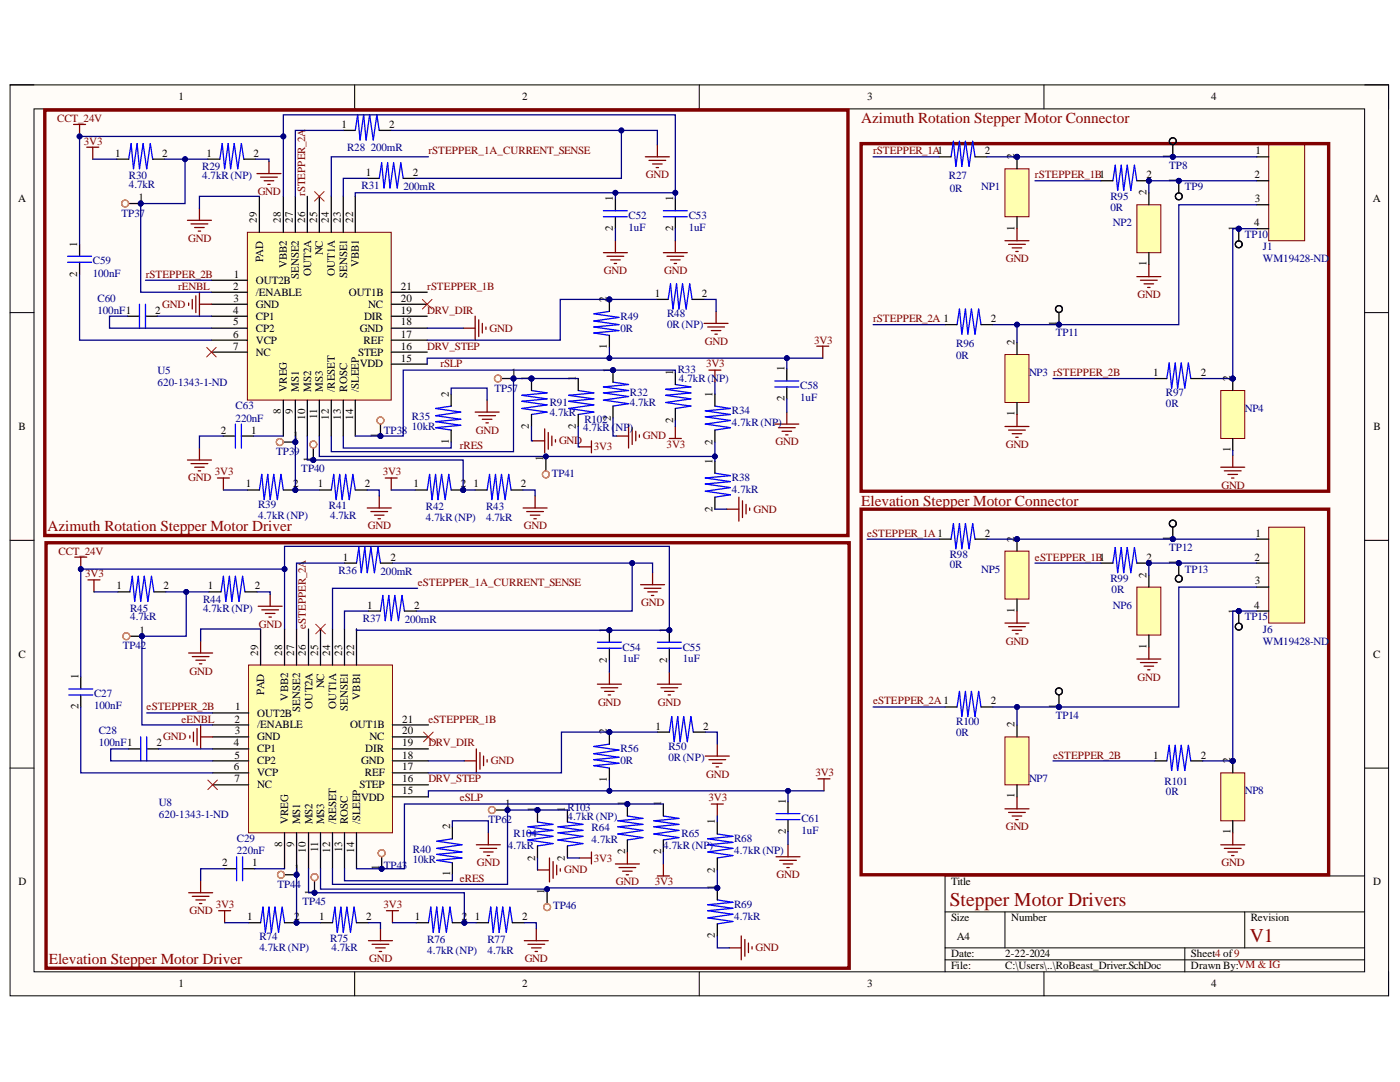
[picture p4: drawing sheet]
<svg xmlns="http://www.w3.org/2000/svg" width="279mm" height="216mm" viewBox="0 0 279 216" stroke-linecap="round" stroke-linejoin="round" font-family="sans-serif">
<defs><g id="words">
<g font-size="3.9" fill="#980000">
<text x="189.5" y="180.9">Stepper Motor Drivers</text>
<text x="249.4" y="188.1">V1</text>
</g>
<g font-size="3" fill="#980000">
<text x="171.9" y="24.6">Azimuth Rotation Stepper Motor Connector</text>
<text x="171.9" y="100.9">Elevation Stepper Motor Connector</text>
<text x="9.5" y="106">Azimuth Rotation Stepper Motor Driver</text>
<text x="9.7" y="192.3">Elevation Stepper Motor Driver</text>
</g>
<g font-size="2.2">
<text x="35.6" y="20">1</text>
<text x="104.2" y="20">2</text>
<text x="173.1" y="20">3</text>
<text x="241.7" y="20">4</text>
<text x="68.2" y="25.5">1</text>
<text x="77.6" y="25.5">2</text>
<text x="23" y="31.3">1</text>
<text x="32.4" y="31.3">2</text>
<text x="41.2" y="31.3">1</text>
<text x="50.6" y="31.3">2</text>
<text x="73" y="35.1">1</text>
<text x="82.4" y="35.1">2</text>
<text x="196.6" y="30.8">2</text>
<text x="202.5" y="31.8" transform="rotate(-90 202.5 31.8)">2</text>
<text x="228.8" y="35.6">2</text>
<text x="233.6" y="31.6" transform="rotate(-90 233.6 31.6)">1</text>
<text x="250.4" y="35.6">2</text>
<text x="250.5" y="30.8">1</text>
<text x="3.6" y="40.3">A</text>
<text x="27.7" y="40.1">1</text>
<text x="122.3" y="40.2" transform="rotate(-90 122.3 40.2)">1</text>
<text x="134.3" y="40.2" transform="rotate(-90 134.3 40.2)">1</text>
<text x="228.8" y="38.9" transform="rotate(-90 228.8 38.9)">2</text>
<text x="234.8" y="36.5" transform="rotate(-90 234.8 36.5)">1</text>
<text x="250.4" y="40.3">3</text>
<text x="274" y="40.3">A</text>
<text x="51.3" y="44.4" transform="rotate(-90 51.3 44.4)">29</text>
<text x="56.1" y="44.4" transform="rotate(-90 56.1 44.4)">28</text>
<text x="58.4" y="44.4" transform="rotate(-90 58.4 44.4)">27</text>
<text x="60.9" y="44.4" transform="rotate(-90 60.9 44.4)">26</text>
<text x="63.3" y="44.4" transform="rotate(-90 63.3 44.4)">25</text>
<text x="65.6" y="44.4" transform="rotate(-90 65.6 44.4)">24</text>
<text x="68" y="44.4" transform="rotate(-90 68 44.4)">23</text>
<text x="70.5" y="44.4" transform="rotate(-90 70.5 44.4)">22</text>
<text x="122.3" y="46.2" transform="rotate(-90 122.3 46.2)">2</text>
<text x="134.3" y="46.2" transform="rotate(-90 134.3 46.2)">2</text>
<text x="202.5" y="46" transform="rotate(-90 202.5 46)">1</text>
<text x="246.7" y="46.1" transform="rotate(-90 246.7 46.1)">1</text>
<text x="250.3" y="45.2">4</text>
<text x="15.4" y="49.2" transform="rotate(-90 15.4 49.2)">1</text>
<text x="52.5" y="52.3" transform="rotate(-90 52.5 52.3)">PAD</text>
<text x="57.3" y="53.4" transform="rotate(-90 57.3 53.4)">VBB2</text>
<text x="64.5" y="50.9" transform="rotate(-90 64.5 50.9)">NC</text>
<text x="71.6" y="53.3" transform="rotate(-90 71.6 53.3)">VBB1</text>
<text x="228.8" y="53.1" transform="rotate(-90 228.8 53.1)">1</text>
<text x="15.4" y="55.2" transform="rotate(-90 15.4 55.2)">2</text>
<text x="46.5" y="57.8">2</text>
<text x="46.7" y="55.4">1</text>
<text x="51.1" y="56.6">OUT2B</text>
<text x="51.1" y="59">/ENABLE</text>
<text x="59.6" y="55.6" transform="rotate(-90 59.6 55.6)">SENSE2</text>
<text x="62.1" y="55.1" transform="rotate(-90 62.1 55.1)">OUT2A</text>
<text x="66.8" y="55.1" transform="rotate(-90 66.8 55.1)">OUT1A</text>
<text x="69.3" y="55.5" transform="rotate(-90 69.3 55.5)">SENSE1</text>
<text x="69.6" y="59">OUT1B</text>
<text x="80" y="57.8">21</text>
<text x="130.7" y="59.3">1</text>
<text x="140.1" y="59.3">2</text>
<text x="31" y="62.6">2</text>
<text x="46.5" y="62.6">4</text>
<text x="46.5" y="64.9">5</text>
<text x="46.6" y="60.2">3</text>
<text x="51.1" y="61.4">GND</text>
<text x="51.1" y="63.8">CP1</text>
<text x="72.7" y="63.8">DIR</text>
<text x="73.5" y="61.4">NC</text>
<text x="80" y="64.9">18</text>
<text x="80" y="62.6">19</text>
<text x="80" y="60.2">20</text>
<text x="121.1" y="60.2" transform="rotate(-90 121.1 60.2)">2</text>
<text x="197.8" y="64.3">2</text>
<text x="210.9" y="65.1" transform="rotate(-90 210.9 65.1)">1</text>
<text x="46.5" y="67.4">6</text>
<text x="46.5" y="69.8">7</text>
<text x="51.1" y="66.2">CP2</text>
<text x="51.1" y="68.6">VCP</text>
<text x="51.1" y="70.9">NC</text>
<text x="71.5" y="70.9">STEP</text>
<text x="71.8" y="66.2">GND</text>
<text x="72.6" y="68.6">REF</text>
<text x="80" y="69.8">16</text>
<text x="80" y="67.4">17</text>
<text x="121.1" y="69.7" transform="rotate(-90 121.1 69.7)">1</text>
<text x="202.5" y="68.8" transform="rotate(-90 202.5 68.8)">2</text>
<text x="71.8" y="73.3">VDD</text>
<text x="80" y="72.1">15</text>
<text x="102" y="75">1</text>
<text x="105.6" y="76" transform="rotate(-90 105.6 76)">1</text>
<text x="114.9" y="76" transform="rotate(-90 114.9 76)">1</text>
<text x="121.9" y="74.3" transform="rotate(-90 121.9 74.3)">1</text>
<text x="134.3" y="74.8" transform="rotate(-90 134.3 74.8)">1</text>
<text x="156.6" y="74.1" transform="rotate(-90 156.6 74.1)">1</text>
<text x="230.1" y="75">1</text>
<text x="239.6" y="75">2</text>
<text x="245.5" y="76" transform="rotate(-90 245.5 76)">2</text>
<text x="56.1" y="82.7" transform="rotate(-90 56.1 82.7)">8</text>
<text x="57.3" y="78.1" transform="rotate(-90 57.3 78.1)">VREG</text>
<text x="58.4" y="82.7" transform="rotate(-90 58.4 82.7)">9</text>
<text x="59.6" y="78.1" transform="rotate(-90 59.6 78.1)">MS1</text>
<text x="60.9" y="83.8" transform="rotate(-90 60.9 83.8)">10</text>
<text x="62.1" y="78.1" transform="rotate(-90 62.1 78.1)">MS2</text>
<text x="63.3" y="83.6" transform="rotate(-90 63.3 83.6)">11</text>
<text x="64.5" y="78.1" transform="rotate(-90 64.5 78.1)">MS3</text>
<text x="65.6" y="83.8" transform="rotate(-90 65.6 83.8)">12</text>
<text x="66.8" y="78.1" transform="rotate(-90 66.8 78.1)">/RESET</text>
<text x="68" y="83.7" transform="rotate(-90 68 83.7)">13</text>
<text x="69.3" y="78.1" transform="rotate(-90 69.3 78.1)">ROSC</text>
<text x="70.5" y="83.8" transform="rotate(-90 70.5 83.8)">14</text>
<text x="71.6" y="78.1" transform="rotate(-90 71.6 78.1)">/SLEEP</text>
<text x="89.6" y="79.2" transform="rotate(-90 89.6 79.2)">2</text>
<text x="121.9" y="84" transform="rotate(-90 121.9 84)">2</text>
<text x="142.2" y="79.2" transform="rotate(-90 142.2 79.2)">1</text>
<text x="156.6" y="80.1" transform="rotate(-90 156.6 80.1)">2</text>
<text x="202.5" y="83" transform="rotate(-90 202.5 83)">1</text>
<text x="3.7" y="85.8">B</text>
<text x="44.1" y="86.5">2</text>
<text x="50.2" y="86.5">1</text>
<text x="58.5" y="87.7">1</text>
<text x="75.4" y="87.4" transform="rotate(-90 75.4 87.4)">1</text>
<text x="89.6" y="88.5" transform="rotate(-90 89.6 88.5)">1</text>
<text x="105.6" y="85.6" transform="rotate(-90 105.6 85.6)">2</text>
<text x="114.9" y="85.6" transform="rotate(-90 114.9 85.6)">2</text>
<text x="134.3" y="84.4" transform="rotate(-90 134.3 84.4)">2</text>
<text x="142.2" y="88.7" transform="rotate(-90 142.2 88.7)">2</text>
<text x="274.1" y="85.8">B</text>
<text x="62.1" y="92.1" transform="rotate(-90 62.1 92.1)">1</text>
<text x="108.4" y="92" transform="rotate(-90 108.4 92)">1</text>
<text x="142.2" y="92.5" transform="rotate(-90 142.2 92.5)">1</text>
<text x="245.5" y="90.2" transform="rotate(-90 245.5 90.2)">1</text>
<text x="49.1" y="97.2">1</text>
<text x="58.5" y="97.2">2</text>
<text x="63.4" y="97.2">1</text>
<text x="72.8" y="97.2">2</text>
<text x="82.6" y="97.2">1</text>
<text x="91.9" y="97.2">2</text>
<text x="94.5" y="97.2">1</text>
<text x="104" y="97.2">2</text>
<text x="142.2" y="102.2" transform="rotate(-90 142.2 102.2)">2</text>
<text x="196.6" y="107.1">2</text>
<text x="233.6" y="107.9" transform="rotate(-90 233.6 107.9)">1</text>
<text x="250.5" y="107.1">1</text>
<text x="68.4" y="111.9">1</text>
<text x="77.9" y="111.9">2</text>
<text x="202.5" y="108.1" transform="rotate(-90 202.5 108.1)">2</text>
<text x="228.8" y="111.9">2</text>
<text x="234.8" y="112.8" transform="rotate(-90 234.8 112.8)">1</text>
<text x="250.4" y="111.9">2</text>
<text x="23.3" y="117.6">1</text>
<text x="32.6" y="117.6">2</text>
<text x="41.4" y="117.6">1</text>
<text x="50.8" y="117.6">2</text>
<text x="228.8" y="115.3" transform="rotate(-90 228.8 115.3)">2</text>
<text x="250.4" y="116.6">3</text>
<text x="73.2" y="121.4">1</text>
<text x="82.6" y="121.4">2</text>
<text x="202.5" y="122.3" transform="rotate(-90 202.5 122.3)">1</text>
<text x="246.7" y="122.4" transform="rotate(-90 246.7 122.4)">1</text>
<text x="250.3" y="121.4">4</text>
<text x="3.7" y="131.2">C</text>
<text x="27.8" y="126.4">1</text>
<text x="51.5" y="130.8" transform="rotate(-90 51.5 130.8)">29</text>
<text x="56.3" y="130.8" transform="rotate(-90 56.3 130.8)">28</text>
<text x="58.7" y="130.8" transform="rotate(-90 58.7 130.8)">27</text>
<text x="61.1" y="130.8" transform="rotate(-90 61.1 130.8)">26</text>
<text x="63.5" y="130.8" transform="rotate(-90 63.5 130.8)">25</text>
<text x="65.9" y="130.8" transform="rotate(-90 65.9 130.8)">24</text>
<text x="68.3" y="130.8" transform="rotate(-90 68.3 130.8)">23</text>
<text x="70.7" y="130.8" transform="rotate(-90 70.7 130.8)">22</text>
<text x="121.1" y="126.2" transform="rotate(-90 121.1 126.2)">1</text>
<text x="133.1" y="126.2" transform="rotate(-90 133.1 126.2)">1</text>
<text x="228.8" y="129.5" transform="rotate(-90 228.8 129.5)">1</text>
<text x="274" y="131.2">C</text>
<text x="15.6" y="135.6" transform="rotate(-90 15.6 135.6)">1</text>
<text x="64.7" y="137.3" transform="rotate(-90 64.7 137.3)">NC</text>
<text x="121.1" y="132.3" transform="rotate(-90 121.1 132.3)">2</text>
<text x="133.1" y="132.3" transform="rotate(-90 133.1 132.3)">2</text>
<text x="15.6" y="141.6" transform="rotate(-90 15.6 141.6)">2</text>
<text x="46.9" y="141.7">1</text>
<text x="51.3" y="143">OUT2B</text>
<text x="52.7" y="138.6" transform="rotate(-90 52.7 138.6)">PAD</text>
<text x="57.5" y="139.8" transform="rotate(-90 57.5 139.8)">VBB2</text>
<text x="59.9" y="142" transform="rotate(-90 59.9 142)">SENSE2</text>
<text x="62.3" y="141.4" transform="rotate(-90 62.3 141.4)">OUT2A</text>
<text x="67.1" y="141.4" transform="rotate(-90 67.1 141.4)">OUT1A</text>
<text x="69.4" y="141.8" transform="rotate(-90 69.4 141.8)">SENSE1</text>
<text x="71.9" y="139.6" transform="rotate(-90 71.9 139.6)">VBB1</text>
<text x="197.8" y="140.5">2</text>
<text x="210.9" y="141.4" transform="rotate(-90 210.9 141.4)">1</text>
<text x="31.2" y="148.9">2</text>
<text x="46.7" y="148.9">4</text>
<text x="46.8" y="144.2">2</text>
<text x="46.9" y="146.5">3</text>
<text x="51.3" y="145.4">/ENABLE</text>
<text x="51.3" y="147.7">GND</text>
<text x="69.9" y="145.4">OUT1B</text>
<text x="73.8" y="147.7">NC</text>
<text x="80.3" y="148.9">19</text>
<text x="80.3" y="146.5">20</text>
<text x="80.3" y="144.2">21</text>
<text x="121.1" y="146.5" transform="rotate(-90 121.1 146.5)">2</text>
<text x="130.8" y="145.6">1</text>
<text x="140.3" y="145.6">2</text>
<text x="202.5" y="145.1" transform="rotate(-90 202.5 145.1)">2</text>
<text x="46.7" y="153.7">6</text>
<text x="46.8" y="151.4">5</text>
<text x="51.3" y="150.1">CP1</text>
<text x="51.3" y="152.5">CP2</text>
<text x="51.3" y="154.9">VCP</text>
<text x="72.1" y="152.5">GND</text>
<text x="72.8" y="154.9">REF</text>
<text x="72.9" y="150.1">DIR</text>
<text x="80.3" y="153.7">17</text>
<text x="80.3" y="151.4">18</text>
<text x="230.1" y="151.4">1</text>
<text x="239.6" y="151.4">2</text>
<text x="245.5" y="152.3" transform="rotate(-90 245.5 152.3)">2</text>
<text x="46.8" y="156.1">7</text>
<text x="51.3" y="157.3">NC</text>
<text x="71.7" y="157.3">STEP</text>
<text x="72.1" y="159.7">VDD</text>
<text x="80.3" y="158.5">15</text>
<text x="80.3" y="156.1">16</text>
<text x="100.8" y="161.1">1</text>
<text x="121.1" y="156" transform="rotate(-90 121.1 156)">1</text>
<text x="124.8" y="160.9" transform="rotate(-90 124.8 160.9)">1</text>
<text x="131.9" y="160.9" transform="rotate(-90 131.9 160.9)">1</text>
<text x="156.8" y="160.4" transform="rotate(-90 156.8 160.4)">1</text>
<text x="202.5" y="159.3" transform="rotate(-90 202.5 159.3)">1</text>
<text x="57.5" y="164.5" transform="rotate(-90 57.5 164.5)">VREG</text>
<text x="59.9" y="164.5" transform="rotate(-90 59.9 164.5)">MS1</text>
<text x="62.3" y="164.5" transform="rotate(-90 62.3 164.5)">MS2</text>
<text x="64.7" y="164.5" transform="rotate(-90 64.7 164.5)">MS3</text>
<text x="67.1" y="164.5" transform="rotate(-90 67.1 164.5)">/RESET</text>
<text x="69.4" y="164.5" transform="rotate(-90 69.4 164.5)">ROSC</text>
<text x="71.9" y="164.5" transform="rotate(-90 71.9 164.5)">/SLEEP</text>
<text x="89.8" y="165.5" transform="rotate(-90 89.8 165.5)">2</text>
<text x="106.8" y="162.1" transform="rotate(-90 106.8 162.1)">1</text>
<text x="112.7" y="162.1" transform="rotate(-90 112.7 162.1)">1</text>
<text x="142.7" y="164.5" transform="rotate(-90 142.7 164.5)">1</text>
<text x="156.8" y="166.4" transform="rotate(-90 156.8 166.4)">2</text>
<text x="245.5" y="166.5" transform="rotate(-90 245.5 166.5)">1</text>
<text x="44.3" y="172.8">2</text>
<text x="50.3" y="172.8">1</text>
<text x="56.3" y="169" transform="rotate(-90 56.3 169)">8</text>
<text x="58.7" y="169" transform="rotate(-90 58.7 169)">9</text>
<text x="61.1" y="170.1" transform="rotate(-90 61.1 170.1)">10</text>
<text x="63.5" y="170" transform="rotate(-90 63.5 170)">11</text>
<text x="65.9" y="170.1" transform="rotate(-90 65.9 170.1)">12</text>
<text x="68.3" y="170" transform="rotate(-90 68.3 170)">13</text>
<text x="70.7" y="170.1" transform="rotate(-90 70.7 170.1)">14</text>
<text x="75.7" y="173.7" transform="rotate(-90 75.7 173.7)">1</text>
<text x="106.8" y="171.7" transform="rotate(-90 106.8 171.7)">2</text>
<text x="112.7" y="171.7" transform="rotate(-90 112.7 171.7)">2</text>
<text x="124.8" y="170.5" transform="rotate(-90 124.8 170.5)">2</text>
<text x="131.9" y="170.5" transform="rotate(-90 131.9 170.5)">2</text>
<text x="3.7" y="176.6">D</text>
<text x="58.7" y="174">1</text>
<text x="62.3" y="178.5" transform="rotate(-90 62.3 178.5)">1</text>
<text x="89.8" y="174.9" transform="rotate(-90 89.8 174.9)">1</text>
<text x="108.7" y="178.3" transform="rotate(-90 108.7 178.3)">1</text>
<text x="142.7" y="177.7" transform="rotate(-90 142.7 177.7)">1</text>
<text x="142.7" y="174.1" transform="rotate(-90 142.7 174.1)">2</text>
<text x="189.8" y="176.6">Title</text>
<text x="274" y="176.6">D</text>
<text x="49.3" y="183.6">1</text>
<text x="58.7" y="183.6">2</text>
<text x="63.7" y="183.6">1</text>
<text x="73.1" y="183.6">2</text>
<text x="82.8" y="183.6">1</text>
<text x="92.2" y="183.6">2</text>
<text x="94.7" y="183.6">1</text>
<text x="104.2" y="183.6">2</text>
<text x="189.8" y="183.8">Size</text>
<text x="201.8" y="183.8">Number</text>
<text x="249.6" y="183.8">Revision</text>
<text x="142.7" y="187.2" transform="rotate(-90 142.7 187.2)">2</text>
<text x="189.8" y="191">Date:</text>
<text x="191" y="187.5">A4</text>
<text x="200.6" y="191">2-22-2024</text>
<text x="237.7" y="191">Sheet4 of9</text>
<text x="35.6" y="197">1</text>
<text x="104.2" y="197">2</text>
<text x="173.1" y="197">3</text>
<text x="189.8" y="193.4">File:</text>
<text x="200.6" y="193.4">C:\Users\..\RoBeast_Driver.SchDoc</text>
<text x="237.7" y="193.4">Drawn By:VM &amp; IG</text>
<text x="241.7" y="197">4</text>
</g>
<g font-size="2.2" fill="#800000">
<text x="11.4" y="24.4">CCT_24V</text>
<text x="16.7" y="28.8">3V3</text>
<text x="85.5" y="30.8">rSTEPPER_1A_CURRENT_SENSE</text>
<text x="128.9" y="35.6">GND</text>
<text x="174.2" y="30.8">rSTEPPER_1A1</text>
<text x="206.5" y="35.6">rSTEPPER_1B1</text>
<text x="51.4" y="38.9">GND</text>
<text x="60.9" y="39.2" transform="rotate(-90 60.9 39.2)">rSTEPPER_2A</text>
<text x="37.6" y="48.2">GND</text>
<text x="200.7" y="52.3">GND</text>
<text x="29.1" y="55.4">rSTEPPER_2B</text>
<text x="35.5" y="57.8">rENBL</text>
<text x="85.3" y="57.8">rSTEPPER_1B</text>
<text x="120.5" y="54.7">GND</text>
<text x="132.5" y="54.7">GND</text>
<text x="227" y="59.4">GND</text>
<text x="32.4" y="61.4">GND</text>
<text x="85.3" y="62.6">DRV_DIR</text>
<text x="174.2" y="64.3">rSTEPPER_2A 1</text>
<text x="85.3" y="69.8">DRV_STEP</text>
<text x="97.7" y="66.2">GND</text>
<text x="140.7" y="68.8">GND</text>
<text x="162.5" y="68.6">3V3</text>
<text x="87.9" y="73.3">rSLP</text>
<text x="140.9" y="73.3">3V3</text>
<text x="91.8" y="89.6">rRES</text>
<text x="95" y="86.5">GND</text>
<text x="111.6" y="88.6">GND</text>
<text x="118.5" y="89.9">3V3</text>
<text x="128.3" y="87.7">GND</text>
<text x="133" y="89.4">3V3</text>
<text x="154.8" y="88.9">GND</text>
<text x="200.7" y="89.4">GND</text>
<text x="42.9" y="94.9">3V3</text>
<text x="76.4" y="94.9">3V3</text>
<text x="37.6" y="96.1">GND</text>
<text x="243.8" y="97.5">GND</text>
<text x="73.4" y="105.6">GND</text>
<text x="104.5" y="105.6">GND</text>
<text x="150.4" y="102.3">GND</text>
<text x="173.1" y="107.1">eSTEPPER_1A1</text>
<text x="11.7" y="110.7">CCT_24V</text>
<text x="206.5" y="111.9">eSTEPPER_1B1</text>
<text x="17" y="115.2">3V3</text>
<text x="83.4" y="116.9">eSTEPPER_1A_CURRENT_SENSE</text>
<text x="51.7" y="125.2">GND</text>
<text x="61.1" y="125.5" transform="rotate(-90 61.1 125.5)">eSTEPPER_2A</text>
<text x="128" y="120.9">GND</text>
<text x="200.7" y="128.6">GND</text>
<text x="37.8" y="134.6">GND</text>
<text x="227" y="135.8">GND</text>
<text x="29.3" y="141.7">eSTEPPER_2B</text>
<text x="119.3" y="140.8">GND</text>
<text x="131.3" y="140.8">GND</text>
<text x="174.2" y="140.5">eSTEPPER_2A1</text>
<text x="32.6" y="147.7">GND</text>
<text x="36.2" y="144.2">eENBL</text>
<text x="85.5" y="148.9">DRV_DIR</text>
<text x="85.5" y="144.2">eSTEPPER_1B</text>
<text x="97.9" y="152.5">GND</text>
<text x="140.9" y="155.2">GND</text>
<text x="162.7" y="154.9">3V3</text>
<text x="210.2" y="151.4">eSTEPPER_2B</text>
<text x="85.5" y="156.1">DRV_STEP</text>
<text x="91.8" y="159.9">eSLP</text>
<text x="141.4" y="159.9">3V3</text>
<text x="200.7" y="165.7">GND</text>
<text x="95.2" y="172.8">GND</text>
<text x="118.5" y="171.9">3V3</text>
<text x="243.8" y="172.8">GND</text>
<text x="91.8" y="176">eRES</text>
<text x="112.6" y="174.3">GND</text>
<text x="122.9" y="176.6">GND</text>
<text x="130.7" y="176.6">3V3</text>
<text x="155" y="175.2">GND</text>
<text x="37.8" y="182.4">GND</text>
<text x="43.1" y="181.2">3V3</text>
<text x="76.5" y="181.2">3V3</text>
<text x="73.7" y="191.9">GND</text>
<text x="104.7" y="191.9">GND</text>
<text x="150.8" y="189.8">GND</text>
</g>
<g font-size="2.2" fill="#000080">
<text x="25.7" y="35.8">R30</text>
<text x="40.3" y="33.9">R29</text>
<text x="40.3" y="35.8">4.7kR(NP)</text>
<text x="69.3" y="30.1">R28</text>
<text x="74" y="30.1">200mR</text>
<text x="189.4" y="35.8">R27</text>
<text x="233.4" y="33.7">TP8</text>
<text x="25.7" y="37.5">4.7kR</text>
<text x="72.1" y="37.7">R31</text>
<text x="80.5" y="38">200mR</text>
<text x="189.5" y="38.2">0R</text>
<text x="195.8" y="38">NP1</text>
<text x="221.6" y="39.8">R95</text>
<text x="236.5" y="38">TP9</text>
<text x="24.3" y="43.2">TP37</text>
<text x="125.4" y="43.7">C52</text>
<text x="125.4" y="46.1">1uF</text>
<text x="137.4" y="43.7">C53</text>
<text x="137.4" y="46.1">1uF</text>
<text x="221.6" y="42">0R</text>
<text x="222.1" y="45.2">NP2</text>
<text x="248.4" y="47.5">TP10</text>
<text x="18.5" y="52.8">C59</text>
<text x="252.1" y="52.3">WM19428-ND</text>
<text x="252.1" y="49.9">J1</text>
<text x="18.5" y="55.2">100nF</text>
<text x="19.5" y="60.2">C60</text>
<text x="19.5" y="62.6">100nF1</text>
<text x="123.8" y="63.8">R49</text>
<text x="133.1" y="63.3">R48</text>
<text x="133.1" y="65.5">0R(NP)</text>
<text x="123.8" y="66.2">0R</text>
<text x="190.8" y="69.3">R96</text>
<text x="190.8" y="71.7">0R</text>
<text x="210.7" y="67.1">TP11</text>
<text x="31.5" y="77">620-1343-1-ND</text>
<text x="31.5" y="74.6">U5</text>
<text x="135.2" y="74.3">R33</text>
<text x="135.5" y="76.2">4.7kR(NP)</text>
<text x="159.7" y="77.6">C58</text>
<text x="205.4" y="75">NP3 rSTEPPER_2B</text>
<text x="47" y="81.7">C63</text>
<text x="82.2" y="83.9">R35</text>
<text x="98.7" y="78.1">TP57</text>
<text x="109.7" y="81">R91</text>
<text x="109.7" y="83">4.7kR</text>
<text x="125.7" y="79.1">R32</text>
<text x="125.7" y="81">4.7kR</text>
<text x="146.1" y="82.7">R34</text>
<text x="159.7" y="80.1">1uF</text>
<text x="232.7" y="79.1">R97</text>
<text x="232.7" y="81.3">0R</text>
<text x="248.4" y="82.2">NP4</text>
<text x="47" y="84.1">220nF</text>
<text x="76.6" y="86.5">TP38</text>
<text x="82.2" y="85.8">10kR</text>
<text x="116.4" y="86">4.7kR(</text>
<text x="116.6" y="84.4">R102</text>
<text x="122.8" y="86">NP</text>
<text x="125.6" y="86">)</text>
<text x="146.1" y="85.1">4.7kR(NP)</text>
<text x="55.1" y="90.8">TP39</text>
<text x="60.1" y="94.2">TP40</text>
<text x="110.1" y="95.1">TP41</text>
<text x="51.5" y="101.3">R39</text>
<text x="65.6" y="101.6">R41</text>
<text x="85" y="101.8">R42</text>
<text x="97" y="101.8">R43</text>
<text x="146.1" y="96.1">R38</text>
<text x="146.1" y="98.4">4.7kR</text>
<text x="51.5" y="103.5">4.7kR(NP)</text>
<text x="65.9" y="103.5">4.7kR</text>
<text x="85" y="104">4.7kR(NP)</text>
<text x="97" y="104">4.7kR</text>
<text x="189.5" y="111.4">R98</text>
<text x="189.5" y="113.3">0R</text>
<text x="233.4" y="109.9">TP12</text>
<text x="67.6" y="114.5">R36</text>
<text x="76" y="114.7">200mR</text>
<text x="195.8" y="114.2">NP5</text>
<text x="221.6" y="116.2">R99</text>
<text x="221.9" y="118.3">0R</text>
<text x="236.5" y="114.2">TP13</text>
<text x="26" y="122.1">R45</text>
<text x="26" y="123.8">4.7kR</text>
<text x="40.5" y="120.2">R44</text>
<text x="40.5" y="122.1">4.7kR(NP)</text>
<text x="72.4" y="124.1">R37</text>
<text x="80.8" y="124.3">200mR</text>
<text x="222.1" y="121.4">NP6</text>
<text x="248.4" y="123.8">TP15</text>
<text x="24.5" y="129.5">TP42</text>
<text x="124.2" y="129.8">C54</text>
<text x="136.3" y="129.8">C55</text>
<text x="252.1" y="128.6">WM19428-ND</text>
<text x="252.1" y="126.2">J6</text>
<text x="124.2" y="132.2">1uF</text>
<text x="136.3" y="132.2">1uF</text>
<text x="18.8" y="139.1">C27</text>
<text x="18.8" y="141.6">100nF</text>
<text x="210.7" y="143.4">TP14</text>
<text x="19.7" y="146.5">C28</text>
<text x="19.7" y="148.9">100nF1</text>
<text x="133.4" y="149.7">R50</text>
<text x="190.8" y="144.6">R100</text>
<text x="190.8" y="146.8">0R</text>
<text x="123.8" y="150.1">R56</text>
<text x="123.8" y="152.5">0R</text>
<text x="133.4" y="151.8">0R(NP)</text>
<text x="31.7" y="160.9">U8</text>
<text x="113.3" y="161.8">R103</text>
<text x="205.4" y="156.1">NP7</text>
<text x="232.4" y="156.6">R101</text>
<text x="232.7" y="158.7">0R</text>
<text x="248.4" y="158.5">NP8</text>
<text x="31.7" y="163.3">620-1343-1-ND</text>
<text x="97.5" y="164.2">TP62</text>
<text x="102.5" y="167.1">R104</text>
<text x="113.3" y="163.5">4.7kR(NP)</text>
<text x="118.1" y="165.9">R64</text>
<text x="136" y="167.1">R65</text>
<text x="159.9" y="164">C61</text>
<text x="159.9" y="166.4">1uF</text>
<text x="47.3" y="168.1">C29</text>
<text x="47.3" y="170.5">220nF</text>
<text x="76.6" y="173.3">TP43</text>
<text x="82.4" y="170.2">R40</text>
<text x="82.4" y="172.2">10kR</text>
<text x="101.3" y="169.5">4.7kR</text>
<text x="118.1" y="168.3">4.7kR</text>
<text x="132.4" y="169.5">4.7kR(NP)</text>
<text x="146.5" y="168.1">R68</text>
<text x="146.5" y="170.5">4.7kR(NP)</text>
<text x="55.4" y="177.2">TP44</text>
<text x="60.4" y="180.5">TP45</text>
<text x="110.4" y="181.5">TP46</text>
<text x="146.5" y="181.2">R69</text>
<text x="146.5" y="183.6">4.7kR</text>
<text x="51.8" y="187.6">R74</text>
<text x="51.8" y="189.8">4.7kR(NP)</text>
<text x="65.9" y="187.9">R75</text>
<text x="66.1" y="189.8">4.7kR</text>
<text x="85.3" y="188.1">R76</text>
<text x="85.3" y="190.3">4.7kR(NP)</text>
<text x="97.3" y="188.1">R77</text>
<text x="97.3" y="190.3">4.7kR</text>
</g>
</g></defs>
<path d="M2 16.9h275.1v181.8h-275.1z" fill-rule="evenodd" fill="#fffcf8"/>
<path d="M2 16.9h275.1v181.8h-275.1z" fill="none" stroke="#000" stroke-width=".2"/>
<path d="M6.8 21.7h265.5v172.2h-265.5z" fill-rule="evenodd" fill="#fffcf8"/>
<g fill="none" stroke="#000" stroke-width=".2">
<path d="M2 16.9h4.8M70.8 16.9v4.8M139.6 16.9v4.8M208.3 16.9v4.8M272.3 16.9h4.8v4.8M6.8 21.7h265.5v172.2h-265.5zM2 62.4h4.8M272.3 62.4h4.8M2 107.8h4.8M272.3 107.8h4.8M2 153.3h4.8M272.3 153.3h4.8"/>
<path d="M272.3 174.8h-83.7v19.1M70.8 193.9v4.8M139.6 193.9v4.8M188.6 182h83.7M188.6 189.1h83.7M188.6 191.5h83.7M200.6 182v7.1M208.3 193.9v4.8M236.5 189.1v4.8M248.4 182v7.1M277.1 193.9v4.8"/>
</g>
<path d="M171.9 28.7h93.3v69.3h-93.3zM9.2 108.3h160.3v84.9h-160.3zM171.9 101.6h93.3v73h-93.3z" fill="none" stroke="#800000" stroke-width=".68"/>
<path d="M49.6 132.7h28.7v33.5h-28.7z" fill-rule="evenodd" fill="#ffffb0"/>
<path d="M49.6 132.7h28.7v33.5h-28.7z" fill="none" stroke="#800000" stroke-width=".2"/>
<g fill="none" stroke="#000" stroke-width=".25">
<path d="M16.1 135.1v2.4M16.1 138.7v2.4M52 125.5v7.2M56.8 125.5v7.2M59.2 125.5v7.2M61.6 125.5v7.2M64 125.5v7.2M66.4 125.5v7.2M68.7 125.5v7.2M71.1 125.5v7.2M25.7 149.4h2.4M29.3 149.4h2.4"/>
<path d="M42.4 142.3h7.2M42.4 144.7h7.2M42.4 147h7.2M42.4 149.4h7.2M42.4 151.8h7.2M42.4 154.2h7.2M42.4 156.6h7.2M78.3 144.7h7.2M78.3 147h7.2M78.3 149.4h7.2M78.3 151.8h7.2M78.3 154.2h7.2"/>
<path d="M78.3 156.6h7.2M78.3 159h7.2M44.8 173.3h2.4M48.4 173.3h2.4M56.8 166.2v7.1M59.2 166.2v7.1M61.6 166.2v7.1M64 166.2v7.1M66.4 166.2v7.1M68.8 166.2v7.1M71.1 166.2v7.1M90.3 165v2.4"/>
<path d="M90.3 172.2v2.4"/>
</g>
<path d="M41.5 155.6l1.9 2M43.4 155.6l-1.9 2M84.5 146.1l2 1.9M86.5 146.1l-2 1.9" fill="none" stroke="#f00" stroke-width=".2"/>
<g fill="none" stroke="#800000" stroke-width=".25">
<path d="M14.9 111.2h2.4M16.1 111.2v2.4M37.6 130.3h4.8M38.4 131h3.3M39.1 131.7h1.9M39.8 132.5h.5M40 127.9v2.4M92.7 151.8h2.4M95.1 149.4v4.8M95.8 150.2v3.3M96.5 150.9v1.9M97.2 151.6v.5"/>
<path d="M37.6 178.1h4.8M38.4 178.9h3.3M39.1 179.6h1.9M40 175.7v2.4M95.1 168.6h4.7M95.8 169.3h3.3M96.5 170h1.9M97.2 170.7h.5M97.5 166.2v2.4M122.8 172.4h4.8M123.5 173.1h3.4M124.2 173.8h2"/>
<path d="M125 174.6h.4M125.2 170v2.4M142 160.4h2.3M143.1 160.4v2.4M39.8 180.3h.5M43.6 181.7h2.4M44.8 181.7v2.4M73.5 187.7h4.8M74.3 188.4h3.3M75 189.1h1.9M75.7 189.9h.5M75.9 185.3v2.4"/>
<path d="M77.1 181.7h2.4M78.3 181.7v2.4M104.6 187.7h4.8M105.4 188.4h3.3M106.1 189.1h1.9M106.8 189.9h.5M107 185.3v2.4M145.5 189.1h2.4M147.9 186.7v4.8M148.7 187.5v3.3M149.4 188.2v1.9M150.1 188.9v.5"/>
</g>
<path d="M13.7 137.5h4.8M13.7 138.7h4.8M28.1 147v4.8M29.3 147v4.8M47.2 171v4.7M48.4 171v4.7M90.3 167.4l-3.1 .4 5 .8-5 .7 5 .7-5 .5 5 .7-5 .5 3.1 .5" fill="none" stroke="#00f" stroke-width=".25"/>
<circle cx="16.1" cy="113.6" r=".48" fill="#000080"/>
<circle cx="16.1" cy="113.6" r=".48" fill="none" stroke="#000080" stroke-width=".2"/>
<path d="M63 124.6l1.9 1.9M64.9 124.6l-1.9 1.9" fill="none" stroke="#f00" stroke-width=".2"/>
<path d="M127.8 116.7h4.8M128.6 117.4h3.3M129.3 118.1h1.9M130 118.8h.5M130.2 114.3v2.4M37.9 146.8v.5M38.6 146.1v1.9M39.3 145.4v3.3M40 144.7v4.7M40 147h2.4" fill="none" stroke="#800000" stroke-width=".25"/>
<circle cx="59.2" cy="174.5" r=".48" fill="#000080"/>
<circle cx="59.2" cy="174.5" r=".48" fill="none" stroke="#000080" stroke-width=".2"/>
<path d="M56.8 174.6h2.4" fill="none" stroke="#000" stroke-width=".25"/>
<circle cx="59.2" cy="174.5" r=".48" fill="#000080"/>
<circle cx="59.2" cy="174.5" r=".48" fill="none" stroke="#000080" stroke-width=".2"/>
<circle cx="56.1" cy="174.5" r=".68" fill="none" stroke="#f90" stroke-width=".25"/>
<circle cx="62.8" cy="178.1" r=".48" fill="#000080"/>
<circle cx="62.8" cy="178.1" r=".48" fill="none" stroke="#000080" stroke-width=".2"/>
<path d="M62.8 175.7v2.4" fill="none" stroke="#000" stroke-width=".25"/>
<circle cx="62.8" cy="178.1" r=".48" fill="#000080"/>
<circle cx="62.8" cy="178.1" r=".48" fill="none" stroke="#000080" stroke-width=".2"/>
<g fill="none" stroke="#f90" stroke-width=".25">
<circle cx="62.8" cy="175" r=".69"/>
<circle cx="109.2" cy="181" r=".68"/>
</g>
<path d="M109.2 177.9v2.4" fill="none" stroke="#000" stroke-width=".25"/>
<path d="M163.2 155.4h2.4M164.4 155.4v2.4M154.9 171h4.8M155.6 171.7h3.3M156.3 172.4h1.9M157 173.1h.5M157.3 168.6v2.4" fill="none" stroke="#800000" stroke-width=".25"/>
<circle cx="59.2" cy="184.1" r=".48" fill="#000080"/>
<circle cx="59.2" cy="184.1" r=".48" fill="none" stroke="#000080" stroke-width=".2"/>
<path d="M52 184.1l.5-3.1 .5 5 .7-5 .5 5 .7-5 .7 5 .7-5 .5 3.1" fill="none" stroke="#00f" stroke-width=".25"/>
<path d="M49.6 184.1h2.4M56.8 184.1h2.4" fill="none" stroke="#000" stroke-width=".25"/>
<circle cx="59.2" cy="184.1" r=".48" fill="#000080"/>
<circle cx="59.2" cy="184.1" r=".48" fill="none" stroke="#000080" stroke-width=".2"/>
<path d="M66.4 184.1l.4-3.1 .5 5 .7-5 .5 5 .7-5 .7 5 .8-5 .4 3.1M97.5 184.1l.4-3.1 .5 5 .7-5 .5 5 .7-5 .7 5 .8-5 .4 3.1" fill="none" stroke="#00f" stroke-width=".25"/>
<path d="M64 184.1h2.4M71.1 184.1h2.4M95.1 184.1h2.4M102.2 184.1h2.4" fill="none" stroke="#000" stroke-width=".25"/>
<circle cx="92.7" cy="184.1" r=".48" fill="#000080"/>
<circle cx="92.7" cy="184.1" r=".48" fill="none" stroke="#000080" stroke-width=".2"/>
<path d="M85.5 184.1l.5-3.1 .5 5 .7-5 .4 5 .8-5 .7 5 .7-5 .5 3.1" fill="none" stroke="#00f" stroke-width=".25"/>
<path d="M83.1 184.1h2.4M90.3 184.1h2.4" fill="none" stroke="#000" stroke-width=".25"/>
<circle cx="92.7" cy="184.1" r=".48" fill="#000080"/>
<circle cx="92.7" cy="184.1" r=".48" fill="none" stroke="#000080" stroke-width=".2"/>
<path d="M143.1 166.4l3.2 .5-5.1 .5 5.1 .7-5.1 .5 5.1 .7-5.1 .7 5.1 .7-3.2 .5" fill="none" stroke="#00f" stroke-width=".25"/>
<path d="M143.1 164v2.4M143.2 171.2v2.4" fill="none" stroke="#000" stroke-width=".25"/>
<circle cx="143.2" cy="177.2" r=".48" fill="#000080"/>
<circle cx="143.2" cy="177.2" r=".48" fill="none" stroke="#000080" stroke-width=".2"/>
<path d="M143.2 179.6l3.1 .4-5.1 .5 5.1 .7-5.1 .5 5.1 .7-5.1 .8 5.1 .7-3.1 .4" fill="none" stroke="#00f" stroke-width=".25"/>
<path d="M143.2 177.2v2.4" fill="none" stroke="#000" stroke-width=".25"/>
<circle cx="143.2" cy="177.2" r=".48" fill="#000080"/>
<circle cx="143.2" cy="177.2" r=".48" fill="none" stroke="#000080" stroke-width=".2"/>
<path d="M143.2 184.3v2.4" fill="none" stroke="#000" stroke-width=".25"/>
<circle cx="125.2" cy="160.4" r=".48" fill="#000080"/>
<circle cx="125.2" cy="160.4" r=".48" fill="none" stroke="#000080" stroke-width=".2"/>
<path d="M125.2 162.8l3.1 .5-5 .5 5 .7-5 .5 5 .7-5 .7 5 .7-3.1 .5" fill="none" stroke="#00f" stroke-width=".25"/>
<path d="M125.2 160.4v2.4" fill="none" stroke="#000" stroke-width=".25"/>
<circle cx="125.2" cy="160.4" r=".48" fill="#000080"/>
<circle cx="125.2" cy="160.4" r=".48" fill="none" stroke="#000080" stroke-width=".2"/>
<path d="M23.5 118.1h2.4M30.7 118.1h2.4M41.7 118.1h2.4M48.9 118.1h2.4M125.2 167.6v2.4M132.4 160.4v2.4M132.4 167.6v2.4" fill="none" stroke="#000" stroke-width=".25"/>
<path d="M25.9 118.1l.5-3.1 .5 5 .7-5 .5 5 .7-5 .7 5 .7-5 .5 3.1M44.1 118.1l.5-3.1 .5 5 .7-5 .5 5 .7-5 .7 5 .7-5 .5 3.1M132.4 162.8l3.1 .5-5 .5 5 .7-5 .5 5 .7-5 .7 5 .7-3.1 .5" fill="none" stroke="#00f" stroke-width=".25"/>
<path d="M17.6 115.7h2.3M18.8 115.7v2.4M53.9 118.6v2.4M51.5 121h4.8M52.2 121.7h3.4M53 122.4h1.9M53.7 123.1h.5M131.2 174.8h2.4M132.4 172.4v2.4" fill="none" stroke="#800000" stroke-width=".25"/>
<path d="M8.9 22h160.3v84.9h-160.3z" fill="none" stroke="#800000" stroke-width=".68"/>
<path d="M49.4 46.4h28.7v33.4h-28.7z" fill-rule="evenodd" fill="#ffffb0"/>
<path d="M49.4 46.4h28.7v33.4h-28.7z" fill="none" stroke="#800000" stroke-width=".2"/>
<g fill="none" stroke="#000" stroke-width=".25">
<path d="M51.8 39.2v7.2M56.5 39.2v7.2M58.9 39.2v7.2M61.3 39.2v7.2M63.7 39.2v7.2M66.1 39.2v7.2M68.5 39.2v7.2M70.9 39.2v7.2M15.9 48.7v2.4M15.9 52.3v2.4M42.2 55.9h7.2M42.2 58.3h7.2"/>
<path d="M78.1 58.3h7.2M25.4 63.1h2.4M29 63.1h2.4M42.2 60.7h7.2M42.2 63.1h7.2M42.2 65.5h7.2M42.2 67.9h7.2M42.2 70.3h7.2M56.5 79.8v7.2M58.9 79.8v7.2M61.3 79.8v7.2M63.7 79.8v7.2"/>
<path d="M66.1 79.8v7.2M68.5 79.8v7.2M70.9 79.8v7.2M78.1 60.7h7.2M78.1 63.1h7.2M78.1 65.5h7.2M78.1 67.9h7.2M78.1 70.3h7.2M78.1 72.7h7.2M90 78.6v2.4M44.6 87h2.4M48.2 87h2.4"/>
<path d="M90 85.8v2.4"/>
</g>
<path d="M84.3 59.7l1.9 2M86.2 59.7l-1.9 2M41.2 69.3l2 1.9M43.2 69.3l-2 1.9" fill="none" stroke="#f00" stroke-width=".2"/>
<g fill="none" stroke="#800000" stroke-width=".25">
<path d="M14.7 24.8h2.4M15.9 24.8v2.4M37.4 44h4.8M38.1 44.7h3.4M38.8 45.4h2M39.6 46.1h.4M39.8 41.6v2.4M92.4 65.5h2.4M94.8 63.1v4.8M95.5 63.8v3.4M96.3 64.5v1.9M97 65.2v.5"/>
<path d="M97.2 79.8v2.4M141.5 73.9h2.4M142.7 73.9v2.3M37.4 91.8h4.8M38.1 92.5h3.4M38.8 93.2h2M39.6 93.9h.4M39.8 89.4v2.4M43.4 95.4h2.4M44.6 95.4v2.4M75.7 99v2.4M76.9 95.4h2.4"/>
<path d="M78.1 95.4v2.4M94.8 82.2h4.8M95.5 82.9h3.4M96.3 83.7h1.9M97 84.4h.5M106.8 99v2.4M123.1 87h2.3M125.4 84.6v4.8M126.2 85.3v3.4M126.9 86.1v1.9M127.6 86.8v.5M147.5 99.2v4.8"/>
<path d="M148.2 99.9v3.4M73.3 101.4h4.8M74 102.1h3.4M74.7 102.8h1.9M75.4 103.5h.5M104.4 101.4h4.8M105.1 102.1h3.4M105.8 102.8h1.9M106.5 103.5h.5M145.1 101.6h2.4M148.9 100.6v2M149.6 101.4v.4"/>
</g>
<path d="M13.5 51.1h4.8M13.5 52.3h4.8M27.8 60.7v4.8M29 60.7v4.8M47 84.6v4.8M48.2 84.6v4.8M90 81l-3.1 .5 5.1 .7-5.1 .7 5.1 .8-5.1 .4 5.1 .8-5.1 .4 3.1 .5" fill="none" stroke="#00f" stroke-width=".25"/>
<circle cx="15.9" cy="27.2" r=".48" fill="#000080"/>
<circle cx="15.9" cy="27.2" r=".48" fill="none" stroke="#000080" stroke-width=".2"/>
<path d="M62.8 38.2l1.9 1.9M64.7 38.2l-1.9 1.9" fill="none" stroke="#f00" stroke-width=".2"/>
<path d="M128.8 31.3h4.8M129.5 32h3.4M130.2 32.7h1.9M130.9 33.4h.5M131.2 28.9v2.4M38.4 59.7v2M39.1 59v3.4M39.8 58.3v4.8M37.6 60.5v.4M39.8 60.7h2.4" fill="none" stroke="#800000" stroke-width=".25"/>
<circle cx="58.9" cy="88.2" r=".48" fill="#000080"/>
<circle cx="58.9" cy="88.2" r=".48" fill="none" stroke="#000080" stroke-width=".2"/>
<path d="M56.5 88.2h2.4" fill="none" stroke="#000" stroke-width=".25"/>
<circle cx="58.9" cy="88.2" r=".48" fill="#000080"/>
<circle cx="58.9" cy="88.2" r=".48" fill="none" stroke="#000080" stroke-width=".2"/>
<circle cx="55.8" cy="88.2" r=".68" fill="none" stroke="#f90" stroke-width=".25"/>
<circle cx="62.5" cy="91.8" r=".48" fill="#000080"/>
<circle cx="62.5" cy="91.8" r=".48" fill="none" stroke="#000080" stroke-width=".2"/>
<path d="M62.5 89.4v2.4" fill="none" stroke="#000" stroke-width=".25"/>
<circle cx="62.5" cy="91.8" r=".48" fill="#000080"/>
<circle cx="62.5" cy="91.8" r=".48" fill="none" stroke="#000080" stroke-width=".2"/>
<g fill="none" stroke="#f90" stroke-width=".25">
<circle cx="62.5" cy="88.7" r=".69"/>
<circle cx="108.9" cy="94.7" r=".69"/>
</g>
<path d="M108.9 91.6v2.3" fill="none" stroke="#000" stroke-width=".25"/>
<path d="M163 69.1h2.4M164.2 69.1v2.4M154.6 84.6h4.8M155.3 85.3h3.4M156.1 86.1h1.9M156.8 86.8h.5M157 82.2v2.4" fill="none" stroke="#800000" stroke-width=".25"/>
<circle cx="58.9" cy="97.8" r=".48" fill="#000080"/>
<circle cx="58.9" cy="97.8" r=".48" fill="none" stroke="#000080" stroke-width=".2"/>
<path d="M51.8 97.8l.4-3.1 .5 5 .7-5 .5 5 .7-5 .8 5 .7-5 .4 3.1" fill="none" stroke="#00f" stroke-width=".25"/>
<path d="M49.4 97.8h2.4M56.5 97.8h2.4" fill="none" stroke="#000" stroke-width=".25"/>
<circle cx="58.9" cy="97.8" r=".48" fill="#000080"/>
<circle cx="58.9" cy="97.8" r=".48" fill="none" stroke="#000080" stroke-width=".2"/>
<path d="M66.1 97.8l.5-3.1 .5 5 .7-5 .5 5 .7-5 .7 5 .7-5 .5 3.1M97.2 97.8l.5-3.1 .5 5 .7-5 .5 5 .7-5 .7 5 .7-5 .5 3.1" fill="none" stroke="#00f" stroke-width=".25"/>
<path d="M63.7 97.8h2.4M70.9 97.8h2.4M94.8 97.8h2.4M102 97.8h2.4" fill="none" stroke="#000" stroke-width=".25"/>
<circle cx="92.4" cy="97.8" r=".48" fill="#000080"/>
<circle cx="92.4" cy="97.8" r=".48" fill="none" stroke="#000080" stroke-width=".2"/>
<path d="M85.3 97.8l.4-3.1 .5 5 .7-5 .5 5 .7-5 .7 5 .8-5 .4 3.1" fill="none" stroke="#00f" stroke-width=".25"/>
<path d="M82.9 97.8h2.4M90 97.8h2.4" fill="none" stroke="#000" stroke-width=".25"/>
<circle cx="92.4" cy="97.8" r=".48" fill="#000080"/>
<circle cx="92.4" cy="97.8" r=".48" fill="none" stroke="#000080" stroke-width=".2"/>
<path d="M142.7 81l3.1 .5-5 .5 5 .7-5 .5 5 .7-5 .7 5 .7-3.1 .5M142.7 94.4l3.1 .5-5 .5 5 .7-5 .5 5 .7-5 .7 5 .7-3.1 .5" fill="none" stroke="#00f" stroke-width=".25"/>
<path d="M142.7 78.6v2.4M142.7 85.8v2.4M142.7 92v2.4M142.7 99.2v2.4" fill="none" stroke="#000" stroke-width=".25"/>
<circle cx="122.3" cy="73.9" r=".48" fill="#000080"/>
<circle cx="122.3" cy="73.9" r=".48" fill="none" stroke="#000080" stroke-width=".2"/>
<path d="M122.3 76.2l3.1 .5-5 .5 5 .7-5 .5 5 .7-5 .7 5 .8-3.1 .4" fill="none" stroke="#00f" stroke-width=".25"/>
<path d="M122.3 73.9v2.3" fill="none" stroke="#000" stroke-width=".25"/>
<circle cx="122.3" cy="73.9" r=".48" fill="#000080"/>
<circle cx="122.3" cy="73.9" r=".48" fill="none" stroke="#000080" stroke-width=".2"/>
<path d="M23.3 31.8h2.4M30.5 31.8h2.4M41.5 31.8h2.4M48.7 31.8h2.3M134.8 74.3v2.4M122.3 81v2.4M134.8 81.5v2.4" fill="none" stroke="#000" stroke-width=".25"/>
<path d="M25.7 31.8l.5-3.1 .4 5 .8-5 .4 5 .8-5 .7 5 .7-5 .5 3.1M43.9 31.8l.4-3.1 .5 5 .7-5 .5 5 .7-5 .8 5 .7-5 .5 3.1M134.8 76.7l3.1 .5-5 .5 5 .7-5 .5 5 .7-5 .7 5 .7-3.1 .5" fill="none" stroke="#00f" stroke-width=".25"/>
<path d="M17.3 29.4h2.4M18.5 29.4v2.4M51.3 34.6h4.8M52 35.4h3.4M52.7 36.1h1.9M53.4 36.8h.5M53.7 32.2v2.4M133.6 87.5h2.4M134.8 85.1v2.4" fill="none" stroke="#800000" stroke-width=".25"/>
<circle cx="28.1" cy="40.6" r=".48" fill="#000080"/>
<circle cx="28.1" cy="40.6" r=".48" fill="none" stroke="#000080" stroke-width=".2"/>
<path d="M25.7 40.6h2.4" fill="none" stroke="#000" stroke-width=".25"/>
<circle cx="28.1" cy="40.6" r=".48" fill="#000080"/>
<circle cx="28.1" cy="40.6" r=".48" fill="none" stroke="#000080" stroke-width=".2"/>
<circle cx="25" cy="40.6" r=".69" fill="none" stroke="#f90" stroke-width=".25"/>
<circle cx="28.3" cy="126.9" r=".48" fill="#000080"/>
<circle cx="28.3" cy="126.9" r=".48" fill="none" stroke="#000080" stroke-width=".2"/>
<path d="M25.9 127h2.4" fill="none" stroke="#000" stroke-width=".25"/>
<circle cx="28.3" cy="126.9" r=".48" fill="#000080"/>
<circle cx="28.3" cy="126.9" r=".48" fill="none" stroke="#000080" stroke-width=".2"/>
<circle cx="25.2" cy="127" r=".69" fill="none" stroke="#f90" stroke-width=".25"/>
<circle cx="76.2" cy="173.4" r=".48" fill="#000080"/>
<circle cx="76.2" cy="173.4" r=".48" fill="none" stroke="#000080" stroke-width=".2"/>
<path d="M76.2 171v2.3" fill="none" stroke="#000" stroke-width=".25"/>
<circle cx="76.2" cy="173.4" r=".48" fill="#000080"/>
<circle cx="76.2" cy="173.4" r=".48" fill="none" stroke="#000080" stroke-width=".2"/>
<circle cx="76.2" cy="170.2" r=".69" fill="none" stroke="#f90" stroke-width=".25"/>
<circle cx="75.9" cy="87" r=".48" fill="#000080"/>
<circle cx="75.9" cy="87" r=".48" fill="none" stroke="#000080" stroke-width=".2"/>
<path d="M75.9 84.6v2.4" fill="none" stroke="#000" stroke-width=".25"/>
<circle cx="75.9" cy="87" r=".48" fill="#000080"/>
<circle cx="75.9" cy="87" r=".48" fill="none" stroke="#000080" stroke-width=".2"/>
<circle cx="75.9" cy="83.9" r=".69" fill="none" stroke="#f90" stroke-width=".25"/>
<circle cx="235.3" cy="112.4" r=".48" fill="#000080"/>
<circle cx="235.3" cy="112.4" r=".48" fill="none" stroke="#000080" stroke-width=".2"/>
<path d="M235.3 112.4v2.4" fill="none" stroke="#000" stroke-width=".25"/>
<circle cx="235.3" cy="112.4" r=".48" fill="#000080"/>
<circle cx="235.3" cy="112.4" r=".48" fill="none" stroke="#000080" stroke-width=".2"/>
<circle cx="235.3" cy="115.5" r=".68" fill="none" stroke="#000" stroke-width=".25"/>
<circle cx="211.3" cy="141.1" r=".48" fill="#000080"/>
<circle cx="211.3" cy="141.1" r=".48" fill="none" stroke="#000080" stroke-width=".2"/>
<path d="M211.3 138.7v2.4" fill="none" stroke="#000" stroke-width=".25"/>
<circle cx="211.3" cy="141.1" r=".48" fill="#000080"/>
<circle cx="211.3" cy="141.1" r=".48" fill="none" stroke="#000080" stroke-width=".2"/>
<g fill="none" stroke="#000" stroke-width=".25">
<circle cx="211.3" cy="138" r=".68"/>
<circle cx="211.3" cy="138" r=".69"/>
</g>
<circle cx="234.1" cy="107.6" r=".48" fill="#000080"/>
<circle cx="234.1" cy="107.6" r=".48" fill="none" stroke="#000080" stroke-width=".2"/>
<path d="M234.1 105.2v2.4" fill="none" stroke="#000" stroke-width=".25"/>
<circle cx="234.1" cy="107.6" r=".48" fill="#000080"/>
<circle cx="234.1" cy="107.6" r=".48" fill="none" stroke="#000080" stroke-width=".2"/>
<circle cx="234.1" cy="104.5" r=".69" fill="none" stroke="#000" stroke-width=".25"/>
<circle cx="247.2" cy="121.9" r=".48" fill="#000080"/>
<circle cx="247.2" cy="121.9" r=".48" fill="none" stroke="#000080" stroke-width=".2"/>
<path d="M247.2 121.9v2.4" fill="none" stroke="#000" stroke-width=".25"/>
<circle cx="247.2" cy="121.9" r=".48" fill="#000080"/>
<circle cx="247.2" cy="121.9" r=".48" fill="none" stroke="#000080" stroke-width=".2"/>
<circle cx="247.2" cy="125" r=".69" fill="none" stroke="#000" stroke-width=".25"/>
<path d="M253.2 105.2h7.2v19.1h-7.2z" fill-rule="evenodd" fill="#ffffb0"/>
<path d="M253.2 105.2h7.2v19.1h-7.2z" fill="none" stroke="#800000" stroke-width=".2"/>
<path d="M250.8 107.6h2.4M250.8 112.4h2.4M250.8 117.1h2.4M250.8 121.9h2.4" fill="none" stroke="#000" stroke-width=".25"/>
<circle cx="203" cy="107.6" r=".48" fill="#000080"/>
<circle cx="203" cy="107.6" r=".48" fill="none" stroke="#000080" stroke-width=".2"/>
<path d="M200.6 110h4.8v9.5h-4.8z" fill-rule="evenodd" fill="#ffffb0"/>
<path d="M200.6 110h4.8v9.5h-4.8z" fill="none" stroke="#800000" stroke-width=".2"/>
<path d="M203 107.6v2.4M203 119.5v2.4" fill="none" stroke="#000" stroke-width=".25"/>
<circle cx="203" cy="107.6" r=".48" fill="#000080"/>
<circle cx="203" cy="107.6" r=".48" fill="none" stroke="#000080" stroke-width=".2"/>
<path d="M226.9 117.1h4.8v9.6h-4.8z" fill-rule="evenodd" fill="#ffffb0"/>
<path d="M226.9 117.1h4.8v9.6h-4.8z" fill="none" stroke="#800000" stroke-width=".2"/>
<path d="M229.3 114.8v2.3M229.3 126.7v2.4" fill="none" stroke="#000" stroke-width=".25"/>
<path d="M200.6 147h4.8v9.6h-4.8z" fill-rule="evenodd" fill="#ffffb0"/>
<path d="M200.6 147h4.8v9.6h-4.8z" fill="none" stroke="#800000" stroke-width=".2"/>
<path d="M203 144.7v2.3M203 156.6v2.4" fill="none" stroke="#000" stroke-width=".25"/>
<circle cx="246" cy="151.8" r=".48" fill="#000080"/>
<circle cx="246" cy="151.8" r=".48" fill="none" stroke="#000080" stroke-width=".2"/>
<path d="M243.6 154.2h4.8v9.6h-4.8z" fill-rule="evenodd" fill="#ffffb0"/>
<path d="M243.6 154.2h4.8v9.6h-4.8z" fill="none" stroke="#800000" stroke-width=".2"/>
<path d="M246 151.8v2.4M246 163.8v2.4" fill="none" stroke="#000" stroke-width=".25"/>
<circle cx="246" cy="151.8" r=".48" fill="#000080"/>
<circle cx="246" cy="151.8" r=".48" fill="none" stroke="#000080" stroke-width=".2"/>
<g fill="none" stroke="#800000" stroke-width=".25">
<path d="M200.6 124.3h4.8M201.3 125h3.3M202 125.8h1.9M202.7 126.5h.5M203 121.9v2.4M226.9 131.5h4.8M227.6 132.2h3.3M228.3 132.9h1.9M229 133.6h.5M229.3 129.1v2.4M203 159v2.4M200.6 161.4h4.8"/>
<path d="M201.3 162.1h3.3M202 162.8h1.9M202.7 163.5h.5M243.6 168.6h4.8M244.3 169.3h3.4M245.1 170h1.9M245.8 170.7h.5M246 166.2v2.4"/>
</g>
<circle cx="133.6" cy="125.8" r=".48" fill="#000080"/>
<circle cx="133.6" cy="125.8" r=".48" fill="none" stroke="#000080" stroke-width=".2"/>
<path d="M133.6 125.8v2.3" fill="none" stroke="#000" stroke-width=".25"/>
<circle cx="133.6" cy="125.8" r=".48" fill="#000080"/>
<circle cx="133.6" cy="125.8" r=".48" fill="none" stroke="#000080" stroke-width=".2"/>
<path d="M133.6 129.3v2.4" fill="none" stroke="#000" stroke-width=".25"/>
<path d="M131.2 128.1h4.8M131.2 129.3h4.8" fill="none" stroke="#00f" stroke-width=".25"/>
<circle cx="121.6" cy="125.8" r=".48" fill="#000080"/>
<circle cx="121.6" cy="125.8" r=".48" fill="none" stroke="#000080" stroke-width=".2"/>
<path d="M121.6 125.8v2.3" fill="none" stroke="#000" stroke-width=".25"/>
<circle cx="121.6" cy="125.8" r=".48" fill="#000080"/>
<circle cx="121.6" cy="125.8" r=".48" fill="none" stroke="#000080" stroke-width=".2"/>
<path d="M122.8 39.7v2.3M134.8 39.7v2.3M122.8 43.2v2.4M134.8 43.2v2.4M157 73.6v2.4M157 77.2v2.4M121.6 129.3v2.4M157.3 160v2.3M157.3 163.5v2.4" fill="none" stroke="#000" stroke-width=".25"/>
<path d="M120.4 42h4.8M120.4 43.2h4.8M132.4 42h4.8M132.4 43.2h4.8M154.6 76h4.8M154.6 77.2h4.8M119.2 128.1h4.8M119.2 129.3h4.8M154.9 162.3h4.8M154.9 163.5h4.8" fill="none" stroke="#00f" stroke-width=".25"/>
<g fill="none" stroke="#800000" stroke-width=".25">
<path d="M120.4 50.4h4.8M121.1 51.1h3.4M121.9 51.9h1.9M122.6 52.6h.5M122.8 48v2.4M132.4 50.4h4.8M133.1 51.1h3.4M133.8 51.9h1.9M134.5 52.6h.5M134.8 48v2.4M119.2 136.5h4.8M119.9 137.2h3.4"/>
<path d="M120.7 138h1.9M121.4 138.7h.5M121.6 134.1v2.4M131.2 136.5h4.8M131.9 137.2h3.4M132.6 138h1.9M133.3 138.7h.5M133.6 134.1v2.4"/>
</g>
<circle cx="235.3" cy="36.1" r=".48" fill="#000080"/>
<circle cx="235.3" cy="36.1" r=".48" fill="none" stroke="#000080" stroke-width=".2"/>
<path d="M235.3 36.1v2.4" fill="none" stroke="#000" stroke-width=".25"/>
<circle cx="235.3" cy="36.1" r=".48" fill="#000080"/>
<circle cx="235.3" cy="36.1" r=".48" fill="none" stroke="#000080" stroke-width=".2"/>
<circle cx="235.3" cy="39.2" r=".68" fill="none" stroke="#000" stroke-width=".25"/>
<circle cx="211.3" cy="64.8" r=".48" fill="#000080"/>
<circle cx="211.3" cy="64.8" r=".48" fill="none" stroke="#000080" stroke-width=".2"/>
<path d="M211.3 62.4v2.4" fill="none" stroke="#000" stroke-width=".25"/>
<circle cx="211.3" cy="64.8" r=".48" fill="#000080"/>
<circle cx="211.3" cy="64.8" r=".48" fill="none" stroke="#000080" stroke-width=".2"/>
<circle cx="211.3" cy="61.7" r=".68" fill="none" stroke="#000" stroke-width=".25"/>
<circle cx="234.1" cy="31.3" r=".48" fill="#000080"/>
<circle cx="234.1" cy="31.3" r=".48" fill="none" stroke="#000080" stroke-width=".2"/>
<path d="M234.1 28.9v2.4" fill="none" stroke="#000" stroke-width=".25"/>
<circle cx="234.1" cy="31.3" r=".48" fill="#000080"/>
<circle cx="234.1" cy="31.3" r=".48" fill="none" stroke="#000080" stroke-width=".2"/>
<circle cx="234.1" cy="28.2" r=".69" fill="none" stroke="#000" stroke-width=".25"/>
<circle cx="247.2" cy="45.6" r=".48" fill="#000080"/>
<circle cx="247.2" cy="45.6" r=".48" fill="none" stroke="#000080" stroke-width=".2"/>
<path d="M247.2 45.6v2.4" fill="none" stroke="#000" stroke-width=".25"/>
<circle cx="247.2" cy="45.6" r=".48" fill="#000080"/>
<circle cx="247.2" cy="45.6" r=".48" fill="none" stroke="#000080" stroke-width=".2"/>
<circle cx="247.2" cy="48.7" r=".69" fill="none" stroke="#000" stroke-width=".25"/>
<path d="M253.2 28.9h7.2v19.1h-7.2z" fill-rule="evenodd" fill="#ffffb0"/>
<path d="M253.2 28.9h7.2v19.1h-7.2z" fill="none" stroke="#800000" stroke-width=".2"/>
<path d="M250.8 31.3h2.4M250.8 36.1h2.4M250.8 40.9h2.4M250.8 45.6h2.4" fill="none" stroke="#000" stroke-width=".25"/>
<circle cx="203" cy="31.3" r=".48" fill="#000080"/>
<circle cx="203" cy="31.3" r=".48" fill="none" stroke="#000080" stroke-width=".2"/>
<path d="M200.6 33.7h4.8v9.5h-4.8z" fill-rule="evenodd" fill="#ffffb0"/>
<path d="M200.6 33.7h4.8v9.5h-4.8z" fill="none" stroke="#800000" stroke-width=".2"/>
<path d="M203 31.3v2.4M203 43.2v2.4" fill="none" stroke="#000" stroke-width=".25"/>
<circle cx="203" cy="31.3" r=".48" fill="#000080"/>
<circle cx="203" cy="31.3" r=".48" fill="none" stroke="#000080" stroke-width=".2"/>
<path d="M226.9 40.9h4.8v9.5h-4.8z" fill-rule="evenodd" fill="#ffffb0"/>
<path d="M226.9 40.9h4.8v9.5h-4.8z" fill="none" stroke="#800000" stroke-width=".2"/>
<path d="M229.3 38.5v2.4M229.3 50.4v2.4" fill="none" stroke="#000" stroke-width=".25"/>
<path d="M200.6 70.7h4.8v9.6h-4.8z" fill-rule="evenodd" fill="#ffffb0"/>
<path d="M200.6 70.7h4.8v9.6h-4.8z" fill="none" stroke="#800000" stroke-width=".2"/>
<path d="M203 68.4v2.3M203 80.3v2.4" fill="none" stroke="#000" stroke-width=".25"/>
<circle cx="246" cy="75.5" r=".48" fill="#000080"/>
<circle cx="246" cy="75.5" r=".48" fill="none" stroke="#000080" stroke-width=".2"/>
<path d="M243.6 77.9h4.8v9.6h-4.8z" fill-rule="evenodd" fill="#ffffb0"/>
<path d="M243.6 77.9h4.8v9.6h-4.8z" fill="none" stroke="#800000" stroke-width=".2"/>
<path d="M246 75.5v2.4M246 87.5v2.4" fill="none" stroke="#000" stroke-width=".25"/>
<circle cx="246" cy="75.5" r=".48" fill="#000080"/>
<circle cx="246" cy="75.5" r=".48" fill="none" stroke="#000080" stroke-width=".2"/>
<g fill="none" stroke="#800000" stroke-width=".25">
<path d="M200.6 48h4.8M201.3 48.8h3.3M202 49.5h1.9M202.7 50.2h.5M203 45.6v2.4M226.9 55.2h4.8M227.6 55.9h3.3M228.3 56.6h1.9M229 57.4h.5M229.3 52.8v2.4M200.6 85.1h4.8M201.3 85.8h3.3"/>
<path d="M202 86.5h1.9M202.7 87.3h.5M203 82.7v2.4M243.6 93.2h4.8M244.3 93.9h3.4M245.1 94.7h1.9M245.8 95.4h.5M246 90.8v2.4"/>
</g>
<circle cx="107.3" cy="161.6" r=".48" fill="#000080"/>
<circle cx="107.3" cy="161.6" r=".48" fill="none" stroke="#000080" stroke-width=".2"/>
<path d="M107.3 164l3.1 .5-5 .5 5 .7-5 .5 5 .7-5 .7 5 .7-3.1 .5" fill="none" stroke="#00f" stroke-width=".25"/>
<path d="M107.3 161.6v2.4" fill="none" stroke="#000" stroke-width=".25"/>
<circle cx="107.3" cy="161.6" r=".48" fill="#000080"/>
<circle cx="107.3" cy="161.6" r=".48" fill="none" stroke="#000080" stroke-width=".2"/>
<path d="M107.3 168.8v2.4M113.2 161.6v2.4M113.2 168.8v2.4" fill="none" stroke="#000" stroke-width=".25"/>
<path d="M113.2 164l3.2 .5-5.1 .5 5.1 .7-5.1 .5 5.1 .7-5.1 .7 5.1 .7-3.2 .5" fill="none" stroke="#00f" stroke-width=".25"/>
<path d="M107.3 173.6h2.4M109.7 171.2v4.8M110.4 171.9v3.4M111.1 172.6v2M111.8 173.3v.5M115.6 171.2h2.4M118 170v2.4" fill="none" stroke="#800000" stroke-width=".25"/>
<circle cx="101.3" cy="161.6" r=".48" fill="#000080"/>
<circle cx="101.3" cy="161.6" r=".48" fill="none" stroke="#000080" stroke-width=".2"/>
<path d="M98.9 161.6h2.4" fill="none" stroke="#000" stroke-width=".25"/>
<circle cx="101.3" cy="161.6" r=".48" fill="#000080"/>
<circle cx="101.3" cy="161.6" r=".48" fill="none" stroke="#000080" stroke-width=".2"/>
<circle cx="98.2" cy="161.6" r=".68" fill="none" stroke="#f90" stroke-width=".25"/>
<circle cx="106.1" cy="75.5" r=".48" fill="#000080"/>
<circle cx="106.1" cy="75.5" r=".48" fill="none" stroke="#000080" stroke-width=".2"/>
<path d="M106.1 77.9l3.1 .5-5 .5 5 .7-5 .5 5 .7-5 .7 5 .7-3.1 .5" fill="none" stroke="#00f" stroke-width=".25"/>
<path d="M106.1 75.5v2.4" fill="none" stroke="#000" stroke-width=".25"/>
<circle cx="106.1" cy="75.5" r=".48" fill="#000080"/>
<circle cx="106.1" cy="75.5" r=".48" fill="none" stroke="#000080" stroke-width=".2"/>
<path d="M115.4 75.5v2.4M106.1 82.7v2.4M115.4 82.7v2.4" fill="none" stroke="#000" stroke-width=".25"/>
<path d="M106.3 88h2.4M108.7 85.6v4.8M109.4 86.3v3.3M110.1 87v1.9M110.9 87.7v.5M115.6 89.2h2.4M118 88v2.4" fill="none" stroke="#800000" stroke-width=".25"/>
<path d="M115.4 77.9l3.1 .5-5 .5 5 .7-5 .5 5 .7-5 .7 5 .7-3.1 .5" fill="none" stroke="#00f" stroke-width=".25"/>
<circle cx="102.5" cy="75.5" r=".48" fill="#000080"/>
<circle cx="102.5" cy="75.5" r=".48" fill="none" stroke="#000080" stroke-width=".2"/>
<path d="M100.1 75.5h2.4" fill="none" stroke="#000" stroke-width=".25"/>
<circle cx="102.5" cy="75.5" r=".48" fill="#000080"/>
<circle cx="102.5" cy="75.5" r=".48" fill="none" stroke="#000080" stroke-width=".2"/>
<circle cx="99.4" cy="75.5" r=".69" fill="none" stroke="#f90" stroke-width=".25"/>
<path d="M189.8 107.6l.5-3.1 .5 5 .7-5 .5 5 .7-5 .7 5 .7-5 .5 3.1M191 141.1l.5-3.1 .5 5 .7-5 .5 5 .7-5 .7 5 .7-5 .5 3.1M232.9 151.8l.4-3.1 .5 5 .7-5 .5 5 .7-5 .8 5 .7-5 .5 3.1" fill="none" stroke="#00f" stroke-width=".25"/>
<path d="M187.4 107.6h2.4M194.6 107.6h2.4M188.6 141.1h2.4M195.8 141.1h2.4M230.5 151.8h2.4M237.7 151.8h2.3" fill="none" stroke="#000" stroke-width=".25"/>
<circle cx="229.3" cy="112.4" r=".48" fill="#000080"/>
<circle cx="229.3" cy="112.4" r=".48" fill="none" stroke="#000080" stroke-width=".2"/>
<path d="M222.1 112.4l.5-3.1 .5 5 .7-5 .5 5 .7-5 .7 5 .7-5 .5 3.1" fill="none" stroke="#00f" stroke-width=".25"/>
<path d="M219.7 112.4h2.4M226.9 112.4h2.4" fill="none" stroke="#000" stroke-width=".25"/>
<circle cx="229.3" cy="112.4" r=".48" fill="#000080"/>
<circle cx="229.3" cy="112.4" r=".48" fill="none" stroke="#000080" stroke-width=".2"/>
<path d="M189.8 31.3l.5-3.1 .5 5 .7-5 .5 5 .7-5 .7 5 .7-5 .5 3.1M191 64.8l.5-3.1 .5 5 .7-5 .5 5 .7-5 .7 5 .7-5 .5 3.1M232.9 75.5l.4-3.1 .5 5 .7-5 .5 5 .7-5 .8 5 .7-5 .5 3.1" fill="none" stroke="#00f" stroke-width=".25"/>
<path d="M187.4 31.3h2.4M194.6 31.3h2.4M188.6 64.8h2.4M195.8 64.8h2.4M230.5 75.5h2.4M237.7 75.5h2.3" fill="none" stroke="#000" stroke-width=".25"/>
<circle cx="229.3" cy="36.1" r=".48" fill="#000080"/>
<circle cx="229.3" cy="36.1" r=".48" fill="none" stroke="#000080" stroke-width=".2"/>
<path d="M222.1 36.1l.5-3.1 .5 5 .7-5 .5 5 .7-5 .7 5 .7-5 .5 3.1" fill="none" stroke="#00f" stroke-width=".25"/>
<path d="M219.7 36.1h2.4M226.9 36.1h2.4" fill="none" stroke="#000" stroke-width=".25"/>
<circle cx="229.3" cy="36.1" r=".48" fill="#000080"/>
<circle cx="229.3" cy="36.1" r=".48" fill="none" stroke="#000080" stroke-width=".2"/>
<path d="M70.9 26l.5-3.1 .5 5 .7-5 .5 5 .7-5 .7 5 .7-5 .5 3.1M75.7 35.6l.5-3.1 .4 5 .8-5 .4 5 .8-5 .7 5 .7-5 .5 3.1M71.1 112.4l.5-3.1 .5 5 .7-5 .5 5 .7-5 .7 5 .7-5 .5 3.1M75.9 121.9l.5-3.1 .5 5 .7-5 .5 5 .7-5 .7 5 .7-5 .5 3.1" fill="none" stroke="#00f" stroke-width=".25"/>
<path d="M68.5 26h2.4M73.3 35.6h2.4M75.7 26h2.4M80.5 35.6h2.4M68.7 112.4h2.4M75.9 112.4h2.4M73.5 121.9h2.4M80.7 121.9h2.4" fill="none" stroke="#000" stroke-width=".25"/>
<circle cx="121.6" cy="146.1" r=".48" fill="#000080"/>
<circle cx="121.6" cy="146.1" r=".48" fill="none" stroke="#000080" stroke-width=".2"/>
<path d="M121.6 148.5l-3.1 .5 5 .7-5 .7 5 .7-5 .5 5 .7-5 .5 3.1 .5" fill="none" stroke="#00f" stroke-width=".25"/>
<path d="M121.6 146.1v2.4M121.6 153.3v2.3" fill="none" stroke="#000" stroke-width=".25"/>
<circle cx="121.6" cy="146.1" r=".48" fill="#000080"/>
<circle cx="121.6" cy="146.1" r=".48" fill="none" stroke="#000080" stroke-width=".2"/>
<path d="M133.6 146.1l.5-3.1 .4 5 .8-5 .4 5 .8-5 .7 5 .7-5 .5 3.1" fill="none" stroke="#00f" stroke-width=".25"/>
<path d="M131.2 146.1h2.4M138.4 146.1h2.4" fill="none" stroke="#000" stroke-width=".25"/>
<path d="M140.8 150.9h4.7M141.5 151.6h3.3M142.2 152.3h1.9M142.9 153h.5M143.1 148.5v2.4" fill="none" stroke="#800000" stroke-width=".25"/>
<circle cx="121.6" cy="59.7" r=".48" fill="#000080"/>
<circle cx="121.6" cy="59.7" r=".48" fill="none" stroke="#000080" stroke-width=".2"/>
<path d="M121.6 62.1l-3.1 .5 5 .7-5 .8 5 .7-5 .4 5 .8-5 .4 3.1 .5" fill="none" stroke="#00f" stroke-width=".25"/>
<path d="M121.6 59.7v2.4M121.6 66.9v2.4" fill="none" stroke="#000" stroke-width=".25"/>
<circle cx="121.6" cy="59.7" r=".48" fill="#000080"/>
<circle cx="121.6" cy="59.7" r=".48" fill="none" stroke="#000080" stroke-width=".2"/>
<path d="M133.3 59.7l.5-3.1 .5 5.1 .7-5.1 .5 5.1 .7-5.1 .7 5.1 .7-5.1 .5 3.1" fill="none" stroke="#00f" stroke-width=".25"/>
<path d="M130.9 59.7h2.4M138.1 59.7h2.4" fill="none" stroke="#000" stroke-width=".25"/>
<path d="M140.5 64.5h4.8M141.2 65.2h3.4M142 66h1.9M142.7 66.7h.4M142.9 62.1v2.4" fill="none" stroke="#800000" stroke-width=".25"/>
<path d="M59.2 173.3v10.8h4.8M143.1 162.8v1.2M44.8 184.1h4.8M73.5 184.1h2.4v1.2M104.6 184.1h2.4v1.2" fill="none" stroke="#000080" stroke-width=".25"/>
<circle cx="59.2" cy="174.5" r=".48" fill="#000080"/>
<circle cx="59.2" cy="174.5" r=".48" fill="none" stroke="#000080" stroke-width=".2"/>
<circle cx="59.2" cy="184.1" r=".48" fill="#000080"/>
<circle cx="59.2" cy="184.1" r=".48" fill="none" stroke="#000080" stroke-width=".2"/>
<path d="M61.6 173.3v4.8h31.1v6h2.4M78.3 184.1h4.8" fill="none" stroke="#000080" stroke-width=".25"/>
<circle cx="62.8" cy="178.1" r=".48" fill="#000080"/>
<circle cx="62.8" cy="178.1" r=".48" fill="none" stroke="#000080" stroke-width=".2"/>
<circle cx="92.7" cy="184.1" r=".48" fill="#000080"/>
<circle cx="92.7" cy="184.1" r=".48" fill="none" stroke="#000080" stroke-width=".2"/>
<path d="M52 125.5h-12v2.4M56.8 125.5v-11.9h-40.7v21.5M25.7 149.4h-3.6v2.4h20.3M31.7 149.4h10.7M85.5 151.8h7.2M44.8 173.3h-4.8v2.4M50.8 173.3h6M90.3 165v-1.2h7.2v2.4" fill="none" stroke="#000080" stroke-width=".25"/>
<circle cx="16.1" cy="113.6" r=".48" fill="#000080"/>
<circle cx="16.1" cy="113.6" r=".48" fill="none" stroke="#000080" stroke-width=".2"/>
<circle cx="56.8" cy="113.6" r=".48" fill="#000080"/>
<circle cx="56.8" cy="113.6" r=".48" fill="none" stroke="#000080" stroke-width=".2"/>
<path d="M68.7 112.4h-9.5v13.1M78.3 112.4h51.9v1.9M16.1 141.1v13.1h26.3M29.3 142.3h13.1" fill="none" stroke="#000080" stroke-width=".25"/>
<circle cx="126.2" cy="112.4" r=".48" fill="#000080"/>
<circle cx="126.2" cy="112.4" r=".48" fill="none" stroke="#000080" stroke-width=".2"/>
<path d="M126.2 112.4v9.5h-43.1M73.5 121.9h-4.8v3.6" fill="none" stroke="#000080" stroke-width=".25"/>
<circle cx="126.2" cy="112.4" r=".48" fill="#000080"/>
<circle cx="126.2" cy="112.4" r=".48" fill="none" stroke="#000080" stroke-width=".2"/>
<path d="M56.8 113.6v-4.6h76.8v16.8h-62.5v-.3" fill="none" stroke="#000080" stroke-width=".25"/>
<circle cx="121.6" cy="125.8" r=".48" fill="#000080"/>
<circle cx="121.6" cy="125.8" r=".48" fill="none" stroke="#000080" stroke-width=".2"/>
<circle cx="133.6" cy="125.8" r=".48" fill="#000080"/>
<circle cx="133.6" cy="125.8" r=".48" fill="none" stroke="#000080" stroke-width=".2"/>
<circle cx="56.8" cy="113.6" r=".48" fill="#000080"/>
<circle cx="56.8" cy="113.6" r=".48" fill="none" stroke="#000080" stroke-width=".2"/>
<path d="M18.8 118.1h4.7M33.1 118.1h8.6M68.8 173.3v2.4h21.5v-1.1M132.4 170v2.4M157.3 165.9v2.7M143.2 186.7v2.4h2.3" fill="none" stroke="#000080" stroke-width=".25"/>
<circle cx="37.2" cy="118.1" r=".48" fill="#000080"/>
<circle cx="37.2" cy="118.1" r=".48" fill="none" stroke="#000080" stroke-width=".2"/>
<path d="M37.2 118.1v8.9h-8.9v17.7h14.1" fill="none" stroke="#000080" stroke-width=".25"/>
<circle cx="28.3" cy="126.9" r=".48" fill="#000080"/>
<circle cx="28.3" cy="126.9" r=".48" fill="none" stroke="#000080" stroke-width=".2"/>
<circle cx="37.2" cy="118.1" r=".48" fill="#000080"/>
<circle cx="37.2" cy="118.1" r=".48" fill="none" stroke="#000080" stroke-width=".2"/>
<path d="M142.7 76.2v2.4M44.6 97.8h4.8M58.9 87v10.8h4.8M73.3 97.8h2.4v1.2M104.4 97.8h2.4v1.2M51.3 118.1h2.6v.5" fill="none" stroke="#000080" stroke-width=".25"/>
<circle cx="58.9" cy="88.2" r=".48" fill="#000080"/>
<circle cx="58.9" cy="88.2" r=".48" fill="none" stroke="#000080" stroke-width=".2"/>
<circle cx="58.9" cy="97.8" r=".48" fill="#000080"/>
<circle cx="58.9" cy="97.8" r=".48" fill="none" stroke="#000080" stroke-width=".2"/>
<path d="M61.3 87v4.8h31.1v6h2.4M78.1 97.8h4.8" fill="none" stroke="#000080" stroke-width=".25"/>
<circle cx="62.5" cy="91.8" r=".48" fill="#000080"/>
<circle cx="62.5" cy="91.8" r=".48" fill="none" stroke="#000080" stroke-width=".2"/>
<circle cx="92.4" cy="97.8" r=".48" fill="#000080"/>
<circle cx="92.4" cy="97.8" r=".48" fill="none" stroke="#000080" stroke-width=".2"/>
<path d="M51.8 39.2h-12v2.4M56.5 39.2v-12h-40.6v21.5M25.4 63.1h-3.5v2.4h20.3M31.4 63.1h10.8M85.3 65.5h7.1M90 78.6v-1.2h7.2v2.4M44.6 87h-4.8v2.4M50.6 87h5.9" fill="none" stroke="#000080" stroke-width=".25"/>
<circle cx="15.9" cy="27.2" r=".48" fill="#000080"/>
<circle cx="15.9" cy="27.2" r=".48" fill="none" stroke="#000080" stroke-width=".2"/>
<circle cx="56.5" cy="27.2" r=".48" fill="#000080"/>
<circle cx="56.5" cy="27.2" r=".48" fill="none" stroke="#000080" stroke-width=".2"/>
<path d="M68.5 26h-9.6v13.2M78.1 26h53.1v2.9M15.9 54.7v13.2h26.3M29 55.9h13.2" fill="none" stroke="#000080" stroke-width=".25"/>
<circle cx="124" cy="26" r=".48" fill="#000080"/>
<circle cx="124" cy="26" r=".48" fill="none" stroke="#000080" stroke-width=".2"/>
<path d="M73.3 35.6h-4.8v3.6M124 26v9.6h-41.1" fill="none" stroke="#000080" stroke-width=".25"/>
<circle cx="124" cy="26" r=".48" fill="#000080"/>
<circle cx="124" cy="26" r=".48" fill="none" stroke="#000080" stroke-width=".2"/>
<path d="M157 79.6v2.6M157 71.5h7.2" fill="none" stroke="#000080" stroke-width=".25"/>
<circle cx="157" cy="71.5" r=".48" fill="#000080"/>
<circle cx="157" cy="71.5" r=".48" fill="none" stroke="#000080" stroke-width=".2"/>
<path d="M68.5 87v2.4h21.5v-1.2M108.9 91.1v.5M142.7 101.6h2.4" fill="none" stroke="#000080" stroke-width=".25"/>
<circle cx="108.9" cy="91.1" r=".48" fill="#000080"/>
<circle cx="108.9" cy="91.1" r=".48" fill="none" stroke="#000080" stroke-width=".2"/>
<path d="M142.7 88.2v3.8" fill="none" stroke="#000080" stroke-width=".25"/>
<circle cx="142.7" cy="91.1" r=".48" fill="#000080"/>
<circle cx="142.7" cy="91.1" r=".48" fill="none" stroke="#000080" stroke-width=".2"/>
<path d="M18.5 31.8h4.8M32.9 31.8h8.6M134.8 83.9v1.2" fill="none" stroke="#000080" stroke-width=".25"/>
<circle cx="36.9" cy="31.8" r=".48" fill="#000080"/>
<circle cx="36.9" cy="31.8" r=".48" fill="none" stroke="#000080" stroke-width=".2"/>
<path d="M36.9 31.8v8.8h-8.8v17.7h14.1" fill="none" stroke="#000080" stroke-width=".25"/>
<circle cx="28.1" cy="40.6" r=".48" fill="#000080"/>
<circle cx="28.1" cy="40.6" r=".48" fill="none" stroke="#000080" stroke-width=".2"/>
<circle cx="36.9" cy="31.8" r=".48" fill="#000080"/>
<circle cx="36.9" cy="31.8" r=".48" fill="none" stroke="#000080" stroke-width=".2"/>
<path d="M51 31.8h2.7v.4M85.5 31.3h-19.4v7.9M122.8 45.6v2.4M134.8 45.6v2.4M83.3 117.4h-16.9v8.1M173.1 107.6h14.3M121.6 131.7v2.4M133.6 131.7v2.4M247.2 121.9h3.6" fill="none" stroke="#000080" stroke-width=".25"/>
<circle cx="247.2" cy="121.9" r=".48" fill="#000080"/>
<circle cx="247.2" cy="121.9" r=".48" fill="none" stroke="#000080" stroke-width=".2"/>
<path d="M197 107.6h6" fill="none" stroke="#000080" stroke-width=".25"/>
<circle cx="203" cy="107.6" r=".48" fill="#000080"/>
<circle cx="203" cy="107.6" r=".48" fill="none" stroke="#000080" stroke-width=".2"/>
<path d="M203 107.6h47.8" fill="none" stroke="#000080" stroke-width=".25"/>
<circle cx="203" cy="107.6" r=".48" fill="#000080"/>
<circle cx="203" cy="107.6" r=".48" fill="none" stroke="#000080" stroke-width=".2"/>
<circle cx="234.1" cy="107.6" r=".48" fill="#000080"/>
<circle cx="234.1" cy="107.6" r=".48" fill="none" stroke="#000080" stroke-width=".2"/>
<path d="M206.5 112.4h13.2M174.2 141.1h14.4M198.2 141.1h4.8v3.6" fill="none" stroke="#000080" stroke-width=".25"/>
<circle cx="203" cy="141.1" r=".48" fill="#000080"/>
<circle cx="203" cy="141.1" r=".48" fill="none" stroke="#000080" stroke-width=".2"/>
<path d="M250.8 117.1h-15.5v24h-32.3" fill="none" stroke="#000080" stroke-width=".25"/>
<circle cx="203" cy="141.1" r=".48" fill="#000080"/>
<circle cx="203" cy="141.1" r=".48" fill="none" stroke="#000080" stroke-width=".2"/>
<circle cx="211.3" cy="141.1" r=".48" fill="#000080"/>
<circle cx="211.3" cy="141.1" r=".48" fill="none" stroke="#000080" stroke-width=".2"/>
<path d="M210.1 151.8h20.4M240 151.8h6" fill="none" stroke="#000080" stroke-width=".25"/>
<circle cx="246" cy="151.8" r=".48" fill="#000080"/>
<circle cx="246" cy="151.8" r=".48" fill="none" stroke="#000080" stroke-width=".2"/>
<path d="M247.2 121.9h-1.2v29.9" fill="none" stroke="#000080" stroke-width=".25"/>
<circle cx="246" cy="151.8" r=".48" fill="#000080"/>
<circle cx="246" cy="151.8" r=".48" fill="none" stroke="#000080" stroke-width=".2"/>
<circle cx="247.2" cy="121.9" r=".48" fill="#000080"/>
<circle cx="247.2" cy="121.9" r=".48" fill="none" stroke="#000080" stroke-width=".2"/>
<path d="M247.2 45.6h3.6" fill="none" stroke="#000080" stroke-width=".25"/>
<circle cx="247.2" cy="45.6" r=".48" fill="#000080"/>
<circle cx="247.2" cy="45.6" r=".48" fill="none" stroke="#000080" stroke-width=".2"/>
<path d="M197 31.3h6" fill="none" stroke="#000080" stroke-width=".25"/>
<circle cx="203" cy="31.3" r=".48" fill="#000080"/>
<circle cx="203" cy="31.3" r=".48" fill="none" stroke="#000080" stroke-width=".2"/>
<path d="M203 31.3h47.8" fill="none" stroke="#000080" stroke-width=".25"/>
<circle cx="203" cy="31.3" r=".48" fill="#000080"/>
<circle cx="203" cy="31.3" r=".48" fill="none" stroke="#000080" stroke-width=".2"/>
<circle cx="234.1" cy="31.3" r=".48" fill="#000080"/>
<circle cx="234.1" cy="31.3" r=".48" fill="none" stroke="#000080" stroke-width=".2"/>
<path d="M206.5 36.1h13.2M174.2 64.8h14.4M198.2 64.8h4.8v3.6" fill="none" stroke="#000080" stroke-width=".25"/>
<circle cx="203" cy="64.8" r=".48" fill="#000080"/>
<circle cx="203" cy="64.8" r=".48" fill="none" stroke="#000080" stroke-width=".2"/>
<path d="M250.8 40.9h-15.5v23.9h-32.3" fill="none" stroke="#000080" stroke-width=".25"/>
<circle cx="203" cy="64.8" r=".48" fill="#000080"/>
<circle cx="203" cy="64.8" r=".48" fill="none" stroke="#000080" stroke-width=".2"/>
<circle cx="211.3" cy="64.8" r=".48" fill="#000080"/>
<circle cx="211.3" cy="64.8" r=".48" fill="none" stroke="#000080" stroke-width=".2"/>
<path d="M210.1 75.5h20.4M240 75.5h6" fill="none" stroke="#000080" stroke-width=".25"/>
<circle cx="246" cy="75.5" r=".48" fill="#000080"/>
<circle cx="246" cy="75.5" r=".48" fill="none" stroke="#000080" stroke-width=".2"/>
<path d="M247.2 45.6h-1.2v29.9" fill="none" stroke="#000080" stroke-width=".25"/>
<circle cx="246" cy="75.5" r=".48" fill="#000080"/>
<circle cx="246" cy="75.5" r=".48" fill="none" stroke="#000080" stroke-width=".2"/>
<circle cx="247.2" cy="45.6" r=".48" fill="#000080"/>
<circle cx="247.2" cy="45.6" r=".48" fill="none" stroke="#000080" stroke-width=".2"/>
<path d="M134.8 38.5v1.2M174.2 31.3h13.2M246 89.9v.9" fill="none" stroke="#000080" stroke-width=".25"/>
<circle cx="134.8" cy="38.5" r=".48" fill="#000080"/>
<circle cx="134.8" cy="38.5" r=".48" fill="none" stroke="#000080" stroke-width=".2"/>
<path d="M122.8 38.5v1.2" fill="none" stroke="#000080" stroke-width=".25"/>
<circle cx="122.8" cy="38.5" r=".48" fill="#000080"/>
<circle cx="122.8" cy="38.5" r=".48" fill="none" stroke="#000080" stroke-width=".2"/>
<path d="M56.5 27.2v-4.3h78.3v15.6h-63.9v.7" fill="none" stroke="#000080" stroke-width=".25"/>
<circle cx="122.8" cy="38.5" r=".48" fill="#000080"/>
<circle cx="122.8" cy="38.5" r=".48" fill="none" stroke="#000080" stroke-width=".2"/>
<circle cx="134.8" cy="38.5" r=".48" fill="#000080"/>
<circle cx="134.8" cy="38.5" r=".48" fill="none" stroke="#000080" stroke-width=".2"/>
<circle cx="56.5" cy="27.2" r=".48" fill="#000080"/>
<circle cx="56.5" cy="27.2" r=".48" fill="none" stroke="#000080" stroke-width=".2"/>
<path d="M64 173.3v4.1h45.2v.5" fill="none" stroke="#000080" stroke-width=".25"/>
<circle cx="109.2" cy="177.4" r=".48" fill="#000080"/>
<circle cx="109.2" cy="177.4" r=".48" fill="none" stroke="#000080" stroke-width=".2"/>
<path d="M132.4 160.4h-51.7v12.9h-9.6" fill="none" stroke="#000080" stroke-width=".25"/>
<circle cx="76.2" cy="173.4" r=".48" fill="#000080"/>
<circle cx="76.2" cy="173.4" r=".48" fill="none" stroke="#000080" stroke-width=".2"/>
<circle cx="125.2" cy="160.4" r=".48" fill="#000080"/>
<circle cx="125.2" cy="160.4" r=".48" fill="none" stroke="#000080" stroke-width=".2"/>
<path d="M107.3 161.6h5.9" fill="none" stroke="#000080" stroke-width=".25"/>
<circle cx="107.3" cy="161.6" r=".48" fill="#000080"/>
<circle cx="107.3" cy="161.6" r=".48" fill="none" stroke="#000080" stroke-width=".2"/>
<path d="M107.3 161.6h-6v14.9h-34.9v-3.2M107.3 171.2v2.4M113.2 171.2h2.4" fill="none" stroke="#000080" stroke-width=".25"/>
<circle cx="101.3" cy="161.6" r=".48" fill="#000080"/>
<circle cx="101.3" cy="161.6" r=".48" fill="none" stroke="#000080" stroke-width=".2"/>
<circle cx="107.3" cy="161.6" r=".48" fill="#000080"/>
<circle cx="107.3" cy="161.6" r=".48" fill="none" stroke="#000080" stroke-width=".2"/>
<path d="M143.2 173.6v3.6" fill="none" stroke="#000080" stroke-width=".25"/>
<circle cx="143.2" cy="177.2" r=".48" fill="#000080"/>
<circle cx="143.2" cy="177.2" r=".48" fill="none" stroke="#000080" stroke-width=".2"/>
<path d="M143.2 177.2h-34v.2" fill="none" stroke="#000080" stroke-width=".25"/>
<circle cx="109.2" cy="177.4" r=".48" fill="#000080"/>
<circle cx="109.2" cy="177.4" r=".48" fill="none" stroke="#000080" stroke-width=".2"/>
<circle cx="143.2" cy="177.2" r=".48" fill="#000080"/>
<circle cx="143.2" cy="177.2" r=".48" fill="none" stroke="#000080" stroke-width=".2"/>
<path d="M63.7 87v4.1h79" fill="none" stroke="#000080" stroke-width=".25"/>
<circle cx="108.9" cy="91.1" r=".48" fill="#000080"/>
<circle cx="108.9" cy="91.1" r=".48" fill="none" stroke="#000080" stroke-width=".2"/>
<circle cx="142.7" cy="91.1" r=".48" fill="#000080"/>
<circle cx="142.7" cy="91.1" r=".48" fill="none" stroke="#000080" stroke-width=".2"/>
<path d="M106.1 75.5h-3.6v14.6h-36.4v-3.1" fill="none" stroke="#000080" stroke-width=".25"/>
<circle cx="102.5" cy="75.5" r=".48" fill="#000080"/>
<circle cx="102.5" cy="75.5" r=".48" fill="none" stroke="#000080" stroke-width=".2"/>
<circle cx="106.1" cy="75.5" r=".48" fill="#000080"/>
<circle cx="106.1" cy="75.5" r=".48" fill="none" stroke="#000080" stroke-width=".2"/>
<path d="M134.8 74.3v-.4h-54.3v13.1h-9.6" fill="none" stroke="#000080" stroke-width=".25"/>
<circle cx="75.9" cy="87" r=".48" fill="#000080"/>
<circle cx="75.9" cy="87" r=".48" fill="none" stroke="#000080" stroke-width=".2"/>
<circle cx="122.3" cy="73.9" r=".48" fill="#000080"/>
<circle cx="122.3" cy="73.9" r=".48" fill="none" stroke="#000080" stroke-width=".2"/>
<path d="M106.1 75.5h9.3M106.1 85.1v2.9h.2M115.4 85.1v4.1h.2M122.3 83.4v3.6h.8" fill="none" stroke="#000080" stroke-width=".25"/>
<circle cx="106.1" cy="75.5" r=".48" fill="#000080"/>
<circle cx="106.1" cy="75.5" r=".48" fill="none" stroke="#000080" stroke-width=".2"/>
<path d="M250.8 112.4h-21.5v2.4" fill="none" stroke="#000080" stroke-width=".25"/>
<circle cx="229.3" cy="112.4" r=".48" fill="#000080"/>
<circle cx="229.3" cy="112.4" r=".48" fill="none" stroke="#000080" stroke-width=".2"/>
<circle cx="235.3" cy="112.4" r=".48" fill="#000080"/>
<circle cx="235.3" cy="112.4" r=".48" fill="none" stroke="#000080" stroke-width=".2"/>
<path d="M250.8 36.1h-21.5v2.4" fill="none" stroke="#000080" stroke-width=".25"/>
<circle cx="229.3" cy="36.1" r=".48" fill="#000080"/>
<circle cx="229.3" cy="36.1" r=".48" fill="none" stroke="#000080" stroke-width=".2"/>
<circle cx="235.3" cy="36.1" r=".48" fill="#000080"/>
<circle cx="235.3" cy="36.1" r=".48" fill="none" stroke="#000080" stroke-width=".2"/>
<path d="M164.4 157.8h-78.9v1.2" fill="none" stroke="#000080" stroke-width=".25"/>
<circle cx="121.6" cy="157.8" r=".48" fill="#000080"/>
<circle cx="121.6" cy="157.8" r=".48" fill="none" stroke="#000080" stroke-width=".2"/>
<circle cx="157.3" cy="157.8" r=".48" fill="#000080"/>
<circle cx="157.3" cy="157.8" r=".48" fill="none" stroke="#000080" stroke-width=".2"/>
<path d="M157.3 157.8v2.2" fill="none" stroke="#000080" stroke-width=".25"/>
<circle cx="157.3" cy="157.8" r=".48" fill="#000080"/>
<circle cx="157.3" cy="157.8" r=".48" fill="none" stroke="#000080" stroke-width=".2"/>
<path d="M121.6 155.6v2.2" fill="none" stroke="#000080" stroke-width=".25"/>
<circle cx="121.6" cy="157.8" r=".48" fill="#000080"/>
<circle cx="121.6" cy="157.8" r=".48" fill="none" stroke="#000080" stroke-width=".2"/>
<path d="M131.2 146.1h-19.2v8.1h-26.5M140.8 146.1h2.3v2.4" fill="none" stroke="#000080" stroke-width=".25"/>
<circle cx="121.6" cy="146.1" r=".48" fill="#000080"/>
<circle cx="121.6" cy="146.1" r=".48" fill="none" stroke="#000080" stroke-width=".2"/>
<path d="M130.9 59.7h-19.1v8.2h-26.5M140.5 59.7h2.4v2.4" fill="none" stroke="#000080" stroke-width=".25"/>
<circle cx="121.6" cy="59.7" r=".48" fill="#000080"/>
<circle cx="121.6" cy="59.7" r=".48" fill="none" stroke="#000080" stroke-width=".2"/>
<path d="M85.3 72.7v-1.2h71.7v2.1" fill="none" stroke="#000080" stroke-width=".25"/>
<circle cx="121.6" cy="71.5" r=".48" fill="#000080"/>
<circle cx="121.6" cy="71.5" r=".48" fill="none" stroke="#000080" stroke-width=".2"/>
<circle cx="157" cy="71.5" r=".48" fill="#000080"/>
<circle cx="157" cy="71.5" r=".48" fill="none" stroke="#000080" stroke-width=".2"/>
<path d="M121.6 69.3v2.2" fill="none" stroke="#000080" stroke-width=".25"/>
<circle cx="121.6" cy="71.5" r=".48" fill="#000080"/>
<circle cx="121.6" cy="71.5" r=".48" fill="none" stroke="#000080" stroke-width=".2"/>
<use href="#words"/>
</svg>
